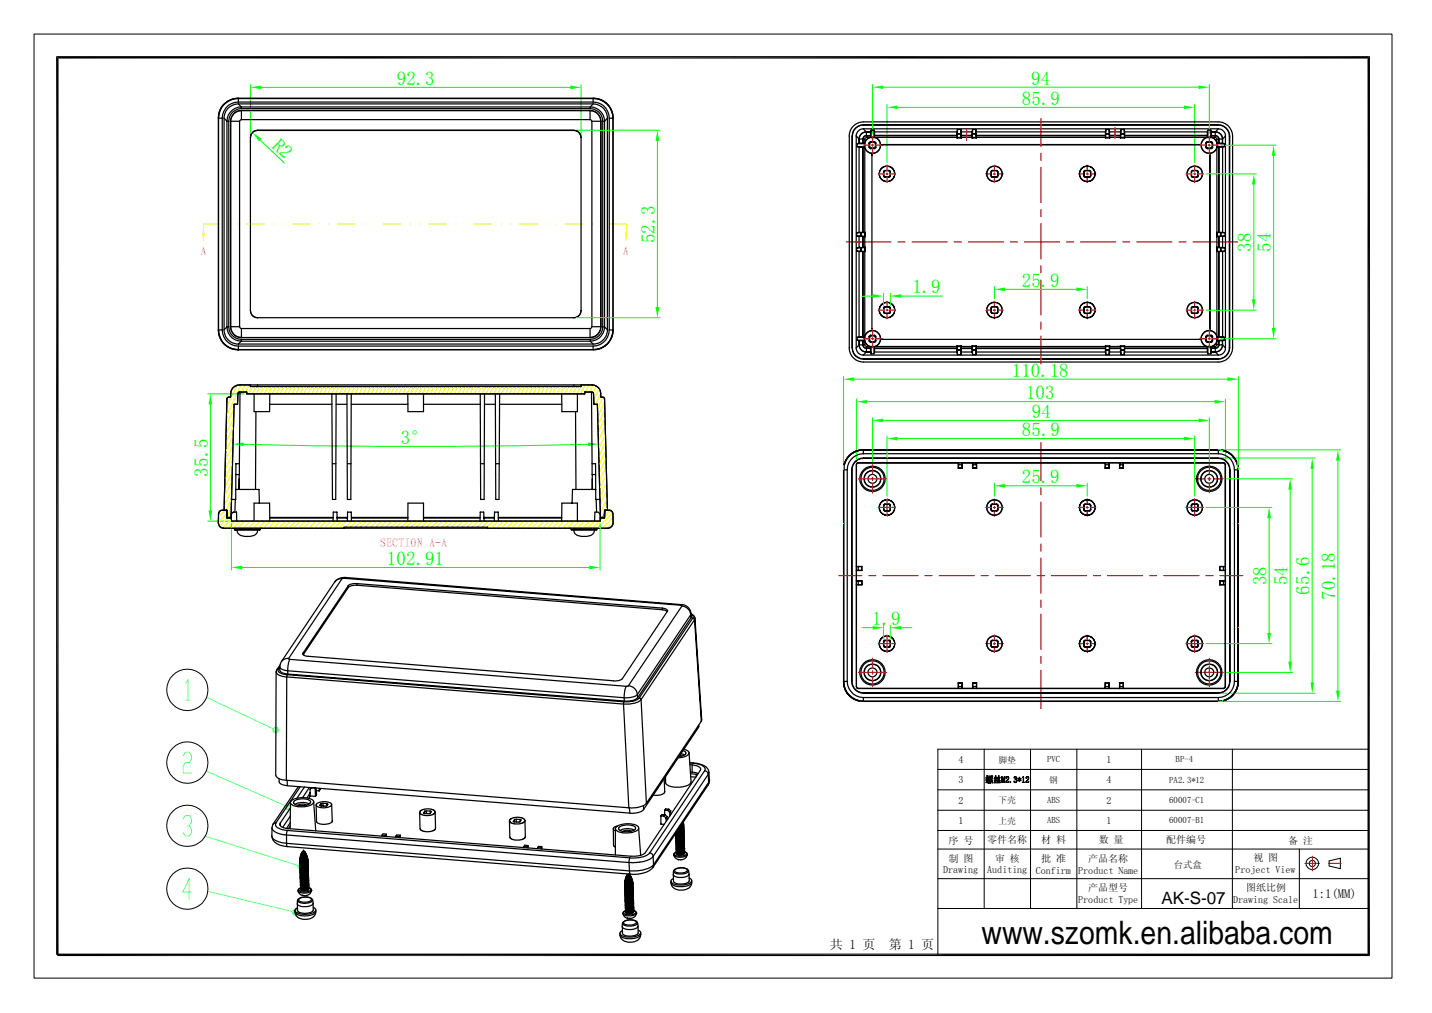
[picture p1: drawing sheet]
<svg xmlns="http://www.w3.org/2000/svg" width="297mm" height="210mm" viewBox="0 0 297 210" stroke-linecap="round" stroke-linejoin="round" font-family="sans-serif">
<defs><g id="words">
<text font-size="6.7" x="203.6" y="195.7">www.szomk.en.alibaba.com</text>
<g font-size="3.9" fill="#0f0">
<text x="82.3" y="17.6">92.3</text>
<text x="213.9" y="17.5">94</text>
<text x="212" y="21.7">85.9</text>
<text x="56.3" y="30.4" transform="rotate(44 56.3 30.4)">R2</text>
<text x="135.8" y="50.4" transform="rotate(-90 135.8 50.4)">52.3</text>
<text x="259.5" y="52.1" transform="rotate(-90 259.5 52.1)">38</text>
<text x="263.6" y="52.2" transform="rotate(-90 263.6 52.2)">54</text>
<text x="211.9" y="59.4">25.9</text>
<text x="189.2" y="60.8">1.9</text>
<text x="209.8" y="78.1">110.18</text>
<text x="212.8" y="82.7">103</text>
<text x="214" y="86.6">94</text>
<text x="83.1" y="92">3°</text>
<text x="212" y="90.4">85.9</text>
<text x="43.1" y="98.8" transform="rotate(-90 43.1 98.8)">35.5</text>
<text x="211.9" y="100.2">25.9</text>
<text x="80.3" y="117.1">102.91</text>
<text x="262.7" y="121.3" transform="rotate(-90 262.7 121.3)">38</text>
<text x="267" y="121.4" transform="rotate(-90 267 121.4)">54</text>
<text x="271.6" y="123.3" transform="rotate(-90 271.6 123.3)">65.6</text>
<text x="276.9" y="124.3" transform="rotate(-90 276.9 124.3)">70.18</text>
<text x="180.9" y="129.6">1.9</text>
</g>
<text font-size="3.5" x="240.9" y="187.3">AK-S-07</text>
<g font-size="2.7">
<text x="172.1" y="196.6">共 1 页</text>
<text x="184.3" y="196.6">第 1 页</text>
</g>
<text font-size="2.6" x="272.2" y="186.2">1:1(MM)</text>
<g font-size="2.5" fill="#f0f">
<text x="41.6" y="52.9">A</text>
<text x="129.2" y="52.9">A</text>
<text x="78.8" y="113.4">SECTION A-A</text>
</g>
<g font-size="2.1">
<text x="198.8" y="158.1">4</text>
<text x="229.5" y="158.1">1</text>
<text x="198.8" y="166.6">2</text>
<text x="198.8" y="162.3">3</text>
<text x="229.5" y="162.3">4</text>
<text x="229.5" y="166.6">2</text>
<text x="198.8" y="170.8">1</text>
<text x="229.5" y="170.8">1</text>
<text x="196.7" y="178.6">制 图</text>
<text x="196.7" y="174.9">序 号</text>
<text x="204.8" y="174.8">零件名称</text>
<text x="206.4" y="178.6">审 核</text>
<text x="215.9" y="178.7">批 准</text>
<text x="215.9" y="174.8">材 料</text>
<text x="225.7" y="178.7">产品名称</text>
<text x="227.9" y="174.8">数 量</text>
<text x="241.8" y="174.8">配件编号</text>
<text x="260" y="178.6">视 图</text>
<text x="267.2" y="174.9">备 注</text>
<text x="195.6" y="181.1">Drawing</text>
<text x="204.7" y="181.1">Auditing</text>
<text x="214.8" y="181.2">Confirm</text>
<text x="223.6" y="181.2">Product Name</text>
<text x="225.7" y="184.8">产品型号</text>
<text x="256.2" y="181.1">Project View</text>
<text x="258.5" y="184.7">图纸比例</text>
<text x="223.6" y="187.2">Product Type</text>
<text x="255.7" y="187.2">Drawing Scale</text>
</g>
<text font-size="1.9" x="243.5" y="179.9">台式盒</text>
<g font-size="1.8">
<text x="207.1" y="158.1">脚垫</text>
<text x="217.2" y="158.1">PVC</text>
<text x="243.8" y="157.9">BP-4</text>
<text x="207.1" y="166.5">下壳</text>
<text x="217.2" y="166.4">ABS</text>
<text x="217.6" y="162.3">钢</text>
<text x="242.5" y="166.5">60007-C1</text>
<text x="242.5" y="162.3">PA2.3*12</text>
<text x="207.1" y="170.7">上壳</text>
<text x="217.2" y="170.7">ABS</text>
<text x="242.5" y="170.7">60007-B1</text>
</g>
</g></defs>
<path d="M11.6 11.6h272.5l-272 .5zM12.1 12.1l272-.5-.5 .5zM283.6 12.1l.5 186.1-.5-.5zM284.1 11.6v186.6l-.5-186.1zM11.6 11.6l.5 186.3h-.5zM11.6 11.6l.5 .5v185.8zM11.9 197.7h271.7l-271.7 .5zM11.9 198.2l271.7-.5 .5 .5z" fill="#000"/>
<path d="M7.1 7.1h281.6v195.7h-281.6z" fill="none" stroke="#000" stroke-width=".21"/>
<path d="M47.1 82.7l-.6 23.1M48.5 83.8l-.6 23.5M123.9 83.8l.6 23.5M125.4 82.7l.6 23.1M48.8 103.5l-.1 2.7M52.7 104.3v3.7M55.9 104.3l.1 3.7M84.6 104.3v3.7M87.8 104.3v3.7M116.5 104.3v3.7M119.8 104.3v3.7M123.6 103.5l.1 2.7" fill="none" stroke="#000" stroke-width=".25"/>
<g fill="none" stroke="#ff0" stroke-width=".25">
<path d="M49.1 79.9l-2.1 4.5M50 79.8l-3 6.4M50.8 79.8l-.7 1.5M51.6 79.8l-.6 1.5M121.3 79.8l-.8 1.9M122.1 79.8l-.7 1.5M123 79.8l-.7 1.5M48.1 99.6l-1.5 3.4M48.2 97.8l-1.6 3.3M48.2 95.9l-1.6 3.4M48.3 94.1l-1.6 3.3M48.3 92.2l-1.6 3.3"/>
<path d="M48.4 90.3l-1.6 3.4M48.4 88.5l-1.5 3.3M48.5 86.6l-1.6 3.4M48.5 84.7l-1.6 3.4M49.3 83.1l-.4 .7M52.3 80.1l-.7 1.6M53.1 80.1l-.7 1.6M53.9 80.1l-.7 1.6M54.7 80.1l-.6 1.6M55.6 80.1l-.7 1.6M56.4 80.1l-.7 1.6M57.2 80.1l-.7 1.6"/>
<path d="M58 80.1l-.7 1.6M58.8 80.1l-.6 1.6M59.7 80.1l-.7 1.6M60.5 80.1l-.7 1.6M61.3 80.1l-.7 1.6M62.1 80.1l-.7 1.6M62.9 80.1l-.6 1.6M63.7 80.1l-.6 1.6M64.6 80.1l-.7 1.6M65.4 80.1l-.7 1.6M66.2 80.1l-.7 1.6M67 80.1l-.7 1.6"/>
<path d="M67.9 80.1l-.7 1.6M68.7 80.1l-.7 1.6M69.5 80.1l-.7 1.6M70.3 80.1l-.7 1.6M71.2 80.1l-.8 1.6M72 80.1l-.7 1.6M72.8 80.1l-.7 1.6M73.6 80.1l-.7 1.6M74.4 80.1l-.7 1.6M75.3 80.1l-.8 1.6M76.1 80.1l-.7 1.6M76.9 80.1l-.7 1.6"/>
<path d="M77.7 80.1l-.7 1.6M78.5 80.1l-.7 1.6M79.3 80.1l-.7 1.6M80.2 80.1l-.7 1.6M81 80.1l-.7 1.6M81.8 80.1l-.7 1.6M82.6 80.1l-.7 1.6M83.4 80.1l-.6 1.6M84.3 80.1l-.7 1.6M85.1 80.1l-.7 1.6M85.9 80.1l-.7 1.6M86.7 80.1l-.7 1.6"/>
<path d="M87.5 80.1l-.6 1.6M88.3 80.1l-.6 1.6M89.2 80.1l-.7 1.6M90 80.1l-.7 1.6M90.8 80.1l-.7 1.6M91.6 80.1l-.7 1.6M92.4 80.1l-.6 1.6M93.3 80.1l-.7 1.6M94.1 80.1l-.7 1.6M94.9 80.1l-.7 1.6M95.8 80.1l-.8 1.6M96.6 80.1l-.7 1.6"/>
<path d="M97.4 80.1l-.7 1.6M98.2 80.1l-.7 1.6M99 80.1l-.7 1.6M99.9 80.1l-.8 1.6M100.7 80.1l-.8 1.6M101.5 80.1l-.7 1.6M102.3 80.1l-.7 1.6M103.1 80.1l-.7 1.6M103.9 80.1l-.7 1.6M104.8 80.1l-.8 1.6M105.6 80.1l-.7 1.6M106.4 80.1l-.7 1.6"/>
<path d="M107.2 80.1l-.7 1.6M108 80.1l-.7 1.6M108.9 80.1l-.7 1.6M109.7 80.1l-.7 1.6M110.5 80.1l-.7 1.6M111.3 80.1l-.7 1.6M112.1 80.1l-.6 1.6M112.9 80.1l-.6 1.6M113.8 80.1l-.7 1.6M114.6 80.1l-.7 1.6M115.4 80.1l-.7 1.6M116.2 80.1l-.7 1.6"/>
<path d="M117 80.1l-.6 1.6M117.9 80.1l-.7 1.6M118.7 80.1l-.7 1.6M119.5 80.1l-.7 1.6M120.3 80.1l-.7 1.6M123.6 80l-.6 1.4M124.2 80.6l-1.1 2.3M124.6 81.6l-1 2.2M125 82.3l-1.1 2.4M125.4 83.3l-1.4 3.1M125.4 85l-1.4 3M125.5 86.7l-1.4 3"/>
<path d="M125.5 88.3l-1.4 3.1M125.6 90l-1.4 3M125.6 91.7l-1.4 3M125.6 93.3l-1.4 3.1M125.7 95l-1.4 3M125.7 96.7l-1.4 3M125.8 98.3l-1.4 3.1M47.9 107.1l-.1 .2M48 105.2l-.9 1.9M48 103.4l-1.1 2.4M48.1 101.5l-1.6 3.4M125.4 106.3l-.5 1"/>
<path d="M125.8 100l-1.4 3M125.8 101.7l-1.3 3M125.9 103.3l-1.4 3.1M126 105l-.4 .8"/>
</g>
<path d="M43.1 81.7h7.5M43.6 83.9v21.9M43.1 108h4.3" fill="none" stroke="#0f0" stroke-width=".21"/>
<g fill="#0f0">
<path d="M43.3 105.8h.7l-.4 2.2z"/>
<path d="M43.6 81.7l.4 2.2h-.7z"/>
</g>
<path d="M50.5 92.1a1444 1444 0 0 0 71.4 0" fill="none" stroke="#0f0" stroke-width=".21"/>
<g fill="#0f0">
<path d="M48.3 92.1l2.2-.4v.8z"/>
<path d="M121.9 91.7l2.2 .4-2.2 .4z"/>
</g>
<g fill="none" stroke="#000" stroke-width=".25">
<path d="M175 97.4v43.9M175.7 97.4v43.9M176.6 97.4v43.9M176.7 97.4v43.9M254.1 96.3v21.1M254.2 96.3v21.9M255.1 97.4v43.9M256 97.4v43.9M256.7 97.4v43.9M256.8 97.4v43.9M177.6 117.4v-21.1v46.1M183.3 104.8v.8"/>
<path d="M183.3 104.9v.7M184.7 104.8v.8M247.1 104.8v.8M247.1 104.9v.7M248.5 104.8v.8"/>
<circle cx="184" cy="105.2" r="1.61"/>
<circle cx="247.8" cy="105.2" r="1.59"/>
<circle cx="247.8" cy="105.2" r="1.63"/>
</g>
<g fill="none" stroke="#f00" stroke-width=".25">
<path d="M215.9 91.8v7.8M184 103.4v.8M184 104.3v.3M184 104.7v1M184 105.9v.1M184 106.2v.8M215.9 101.1v1.5M215.9 104v7.3M215.9 112.8v1.5M215.9 115.7v7.3M247.8 103.4v.8M247.8 104.3v.3"/>
<path d="M247.8 104.7v1M247.8 105.9v.1M247.8 106.2v.8M215.9 124.4v1.5M215.9 127.3v7.3M215.9 136.1v1.4M215.9 139v7.9"/>
</g>
<path d="M250.1 105.2h13.7M263.2 107.4v23.8M250.1 133.4h13.7" fill="none" stroke="#0f0" stroke-width=".21"/>
<g fill="#0f0">
<path d="M263.2 105.2l.4 2.2h-.8z"/>
<path d="M262.8 131.2h.8l-.4 2.2z"/>
</g>
<path d="M254.2 99.3h13.9M267.6 101.5v35.7M254.2 139.4h13.9" fill="none" stroke="#0f0" stroke-width=".21"/>
<g fill="#0f0">
<path d="M267.6 99.3l.4 2.2h-.8z"/>
<path d="M267.2 137.2h.8l-.4 2.2z"/>
</g>
<path d="M253.2 94.9h19.5M272.2 97.2v44.3M253.2 143.7h19.5" fill="none" stroke="#0f0" stroke-width=".21"/>
<g fill="#0f0">
<path d="M272.2 94.9l.3 2.3h-.7z"/>
<path d="M271.8 141.5h.7l-.3 2.2z"/>
</g>
<path d="M253.3 93.3h24.7M277.5 95.5v47.7M253.3 145.4h24.7" fill="none" stroke="#0f0" stroke-width=".21"/>
<g fill="#0f0">
<path d="M277.5 93.3l.4 2.2h-.8z"/>
<path d="M277.1 143.2h.8l-.4 2.2z"/>
</g>
<g fill="none" stroke="#f00" stroke-width=".25">
<path d="M174 119.3h4.7M180.2 119.3h1.4M183.1 119.3h7.3M191.8 119.3h1.5M194.8 119.3h7.2M203.5 119.3h1.5M206.2 103.4v1.2M206.2 105v.4M206.2 105.8v1.2M206.4 119.3h7.3M215.1 119.3h1.5M218.1 119.3h7.2"/>
<path d="M225.5 103.4v1.2M225.5 105v.4M225.5 105.8v1.2M226.8 119.3h1.5M229.7 119.3h7.3M238.5 119.3h1.4M241.4 119.3h7.3M250.1 119.3h1.5M253 119.3h4.8"/>
</g>
<g fill="none" stroke="#000" stroke-width=".25">
<path d="M205.6 104.8v.8M207 104.8v.8M224.8 104.8v.8M224.8 104.9v.7M226.2 104.9v.7M226.2 104.8v.8M179 145.4h73.7M179.1 144.6h73.6M179.1 143.6h73.5M179.1 143.7h73.5M232.2 142.7h21.6M233 142.7h20.8"/>
<circle cx="206.3" cy="105.2" r="1.63"/>
<circle cx="206.3" cy="105.2" r="1.59"/>
<circle cx="225.5" cy="105.2" r="1.62"/>
</g>
<g fill="none" stroke="#000" stroke-width=".21">
<path d="M194.5 155.3h89.4M194.5 159.5h89.4M194.5 163.7h89.4M194.5 176h89.4M194.5 168h89.4M204.1 172.2v16.1M213.7 172.2v16.1M223.3 172.2v16.1M236.8 172.2v16.1M283.9 172.2h-89.4v25.7M194.5 182.2h89.4M194.5 188.3h89.4"/>
<path d="M195.2 197.9h88.7"/>
</g>
<g fill="#0ff">
<path d="M61.2 189.1l.7-.2v.4z"/>
<path d="M61.2 189.1l.5-.5 .2 .3z"/>
<path d="M61.4 188.4l.3 .2-.5 .5z"/>
<path d="M61 188.4h.4l-.2 .7z"/>
<path d="M60.7 188.6l.3-.2 .2 .7z"/>
<path d="M60.7 188.6l.5 .5-.7-.2z"/>
<path d="M60.5 188.9l.7 .2-.7 .2z"/>
<path d="M60.5 189.3l.7-.2-.5 .5z"/>
<path d="M61.2 189.1l-.2 .7-.3-.2z"/>
<path d="M61.2 189.1l.2 .7h-.4z"/>
<path d="M61.2 189.1l.5 .5-.3 .2z"/>
<path d="M61.2 189.1l.7 .2-.2 .3z"/>
</g>
<path d="M39.7 184.9h-1.8l1.3-2.8v4.3M43.1 184.8l17.4 4.1" fill="none" stroke="#0ff" stroke-width=".21"/>
<circle cx="38.8" cy="184.2" r="4.3" fill="none" stroke="#000" stroke-width=".21"/>
<g fill="none" stroke="#000" stroke-width=".25">
<path d="M46.4 109.5h79.7M48 108h76.5M103.3 107.3h13.2M103.3 107.4h13.2M61.2 188.8v.3M61.7 188.2l-.5 .6M61.8 186.6a.6 .6 0 0 0 .8 .6h.8a1.24 1.24 0 0 0 1.4-.6l.1 .7M61.8 186.6l-.1 .8M61.9 186.4l-.1 .2M62.1 186.3l.7-.3h.8a.79 .79 0 0 1 1 .6 2.22 2.22 0 0 1-2.7 0zM64.9 187.3l.1 1.3a1.73 1.73 0 0 1-1.9 .7h-.1a1.2 1.2 0 0 1-1.3-.5v-1.4M64.9 187.3a2.18 2.18 0 0 1-2.4 .6l-.7-.2-.1-.3"/>
<path d="M65 188.1l.4 .2 .1 .3M65.5 189a1.62 1.62 0 0 1-1.8 .9 2.48 2.48 0 0 1-2.5-.8M65.5 188.6a1.62 1.62 0 0 1-1.8 .9 2.73 2.73 0 0 1-2.5-.7M65.5 189l-.1 .6a2.63 2.63 0 0 1-4 .1l-.2-.6M65.5 188.6v.4M128.6 193.5v.3M129.1 192.9l-.5 .6M129.1 191.3v.8M129.1 191.3l.8-.5 1.3-.1a1.07 1.07 0 0 1 1.1 1.3M129.2 189.4a1.12 1.12 0 0 0 .9 1M129.2 189.4h.1M129.4 191l.7-.3h.9a.81 .81 0 0 1 1 .6l-.6 .4-1 .1a.87 .87 0 0 1-1.1-.6z"/>
<path d="M129.7 186.7l.5 .2 .9-.2M129.7 186.9l.1 .2M129.7 186.6l.1 .2M129.7 186.6v.1M129.7 187.5l.1 .1M129.7 187.7l.1 .2M129.7 188.3l.1 .1M129.7 188l.1 .2M129.7 187.2l.1 .1M129.7 187.2l.1 .2M129.7 187.2h.1M129.7 187.7h.1"/>
<path d="M129.7 186.5v.1M129.7 189.1l.6 .2 1-.2M129.7 188.5l.2 .2M129.7 188.8l.2 .2M129.7 188.8l-.5 .3v.3M129.7 186.8v.1M129.7 187.1v.1M129.7 188.5l.1 .2M129.7 188.8l.1 .2M129.7 189.1l.2 .2M129.7 189.1h.1M129.7 188.5h.1"/>
<path d="M129.7 188.8h.1M129.8 187.3l-.1 .2M129.8 187.6l-.1 .1M129.8 187.9l-.1 .1M129.8 188.1l-.1 .2M129.8 187.1h.1M129.8 187.6h.1M129.8 186.8h.1M129.8 187.4h.1M129.8 188.4a1.35 1.35 0 0 0 1.3 0M129.8 187.6l.1 .1M129.8 188.4l.6 .1"/>
<path d="M129.8 188.2h.2M129.8 188.4l-.1 .1M129.8 188.7l-.1 .1M129.8 189l-.1 .1M129.8 188.2h.1M129.8 187.9h.1M129.8 188.7v.1M129.8 189h.1M129.8 188.7h.1M129.9 186.6h.9M129.9 188.7h.1M129.9 189.3h.1"/>
<path d="M129.9 189h.1M129.9 188.7l.1 .1M130 189h.1M130.1 190.3l.1 .1M131.1 186.5l-.8 .2-.4-.1M131.1 187.6l-.4 .1h-.8M131.1 187.6l-1.2 .1M131.1 186.8l-.5 .1-.8-.1M131.1 187l-.4 .2-.8-.1M131.1 187.3l-.5 .2-.8-.1M131.1 187l-1.2 .1M131.1 186.7h.1"/>
<path d="M131.1 187.9l-.6 .1-.7-.1M131.1 188.7l-.4 .1h-.7M131.1 188.1l-.4 .2-.8-.1M131.1 189l-.6 .1-.5-.1M131.1 188.1l-1.1 .1M131.1 188.7l-.6 .1-.5-.1M131.1 188.9l-1.1 .1M131.2 186.4l-.6 .2h-.7M131.2 189.2l-.6 .2-.6-.1M131.2 187l-.7 .2-.7-.1M131.2 187.5l-.1 .1M131.2 187h-.1"/>
<path d="M131.2 187.5h.1M131.2 186.5a1.15 1.15 0 0 1-1.4 .1M131.2 188.6l-.5 .2-.8-.1M131.2 187.5l-.8 .2-.6-.1M131.2 187.8l-.6 .2-.8-.1M131.2 188.1l-.4 .1h-1M131.2 188.3l-.8 .2M131.2 187.8l-.8 .2-.6-.1M131.2 188.6l-.1 .1M131.2 188.1h-.1M131.2 188.1h.1M131.3 187.4l-.1 .1"/>
<path d="M131.3 187.2a1.05 1.05 0 0 1-1.5 .2M131.3 186.9a1.03 1.03 0 0 1-1.5 .2M131.3 186.6a1.05 1.05 0 0 1-1.5 .2M131.3 186.6a1.67 1.67 0 0 1-1.5 .2M131.3 187.2l-.6 .2h-.9M131.3 186.6l-.2 .1M131.3 186.9l-.1 .1M131.3 187.2l-.8 .2-.7-.1M131.3 186.9h.1M131.3 187.2h.1M131.3 187.5h-.1M131.3 186.6h.1"/>
<path d="M131.3 187.5h.1M131.3 187.4h.1M131.3 189.1h.1M131.3 188.8a1.03 1.03 0 0 1-1.5 .2M131.3 188.6a1.18 1.18 0 0 1-1.5 .2M131.3 188.3a1.01 1.01 0 0 1-1.5 .1M131.3 188v.1a1.08 1.08 0 0 1-1.5 .1M131.3 187.7a1.07 1.07 0 0 1-1.5 .2M131.3 187.5a1.11 1.11 0 0 1-1.5 .1M131.3 187.7l-.1 .1M131.3 188l-.1 .1M131.3 188.5l-.1 .1"/>
<path d="M131.3 188.8l-.2 .1M131.3 186.6l.1 .1M131.3 188.3h-.1M131.3 188.5h.1M131.3 188h.1M131.3 187.7h.1M131.4 186.5l-.1 .1M131.4 189.1l-.6 .2h-.9M131.4 189.1h-.1M131.4 189.1a1.1 1.1 0 0 1-1.4 .2M131.4 186.9v.1M131.4 187.1v.2"/>
<path d="M131.4 187.4v.2M131.4 187.7v.1M131.4 188v.1M131.4 187.3l-.1 .1M131.4 187.6l-.1 .1M131.4 187.8l-.1 .2M131.4 188.8a.41 .41 0 0 1 .5 .4 .41 .41 0 0 1-.5 .4h-.3a1.57 1.57 0 0 1-1.8-.4l.4-.4M131.4 188.2l-.1 .3M131.4 186.7l-.1 .2M131.4 187l-.1 .2M131.4 188.8l.4 .1 .2 .4M131.4 187.3l-.1 .2"/>
<path d="M131.4 188.5v.1M131.4 188.8v.1M131.4 186.7h.1M131.4 187.3h.1M131.4 187.8h.1M131.4 188.6a1.23 1.23 0 0 1-1.5 .4M131.4 188.9v.2M131.4 188.1l-.2 .2M131.4 188.6l-.1 .2M131.4 188.1l-.1 .2M131.4 188.6h.1M132 189.3l-.1 .1a2.45 2.45 0 0 1-2.7 0"/>
<path d="M132 189.3l-.2 .6a1.74 1.74 0 0 1-1.7 .5M132 189.3h.1M132.2 191.3a.63 .63 0 0 1-.8 .6l-1.1 .1a.93 .93 0 0 1-1.2-.7M132.3 192a2.16 2.16 0 0 1-2.5 .6l-.6-.2-.1-.3M132.3 192l.1 1.4a2.18 2.18 0 0 1-2.4 .6l-.9-.4v-1.5M132.4 192.8l.4 .4 .1 .2M132.9 193.7a1.62 1.62 0 0 1-1.8 .9 2.59 2.59 0 0 1-2.5-.7v-.1M132.9 193.4a1.62 1.62 0 0 1-1.8 .9 2.5 2.5 0 0 1-2.5-.8M132.9 193.7l-.2 .6a2.56 2.56 0 0 1-4 0l-.1-.5M132.9 193.4v.3"/>
</g>
<g fill="none" stroke="#ff0" stroke-width=".25">
<path d="M46.7 105.8l-1.4 1.4M47 106.5l-1.7 1.8M47.2 107.4l-1.7 1.7M48 107.7l-1.8 1.8M48.7 108l-1.5 1.5M49.8 108l-1.5 1.5M50.8 108l-1.5 1.5M51.9 108l-1.5 1.5M52.9 108l-1.5 1.5M54 108l-1.5 1.5M55 108l-1.5 1.5M56.1 108l-1.5 1.5"/>
<path d="M57.1 108l-1.5 1.5M58.2 108l-1.5 1.5M59.2 108l-1.5 1.5M60.3 108l-1.5 1.5M61.3 108l-1.4 1.5M62.4 108l-1.5 1.5M63.4 108l-1.5 1.5M64.5 108l-1.5 1.5M65.5 108l-1.5 1.5M66.6 108l-1.5 1.5M67.6 108l-1.4 1.5M68.7 108l-1.5 1.5"/>
<path d="M69.7 108l-1.5 1.5M70.8 108l-1.5 1.5M71.8 108l-1.4 1.5M72.9 108l-1.3 1.3M73.9 108l-1.2 1.3M75 108l-1.3 1.3M76 108l-1.2 1.3M77.1 108l-1.3 1.3M78.1 108l-1.2 1.3M79.2 108l-1.3 1.3M80.2 108l-1.2 1.3M81.3 108l-1.3 1.3"/>
<path d="M82.3 108l-1.2 1.3M83.4 108l-1.3 1.3M84.4 108l-1.2 1.3M85.5 108l-1.3 1.3M86.5 108l-1.2 1.3M87.6 108l-1.3 1.3M88.6 108l-1.2 1.3M89.7 108l-1.3 1.3M90.8 108l-1.3 1.3M91.8 108l-1.3 1.3M92.8 108l-1.2 1.3M93.9 108l-1.3 1.3"/>
<path d="M94.9 108l-1.2 1.3M96 108l-1.3 1.3M97.1 108l-1.3 1.3M98.1 108l-1.2 1.3M99.1 108l-1.2 1.3M100.2 108l-1.3 1.3M101.3 108l-1.3 1.3M102.3 108l-1.3 1.3M103.4 108l-1.6 1.5M104.4 108l-1.5 1.5M105.4 108l-1.4 1.5M106.5 108l-1.5 1.5"/>
<path d="M107.6 108l-1.5 1.5M108.6 108l-1.5 1.5M109.7 108l-1.5 1.5M110.7 108l-1.5 1.5M111.8 108l-1.5 1.5M112.8 108l-1.5 1.5M113.9 108l-1.5 1.5M114.9 108l-1.5 1.5M115.9 108l-1.4 1.5M117 108l-1.5 1.5M118.1 108l-1.5 1.5M119.1 108l-1.5 1.5"/>
<path d="M120.2 108l-1.5 1.5M121.2 108l-1.5 1.5M122.3 108l-1.5 1.5M123.3 108l-1.5 1.5M124.4 108l-1.5 1.5M125 107.4l-.5 .5M125.6 105.8l-.1 .1M126.6 105.8l-1.2 1.2M127.1 106.3l-3.2 3.2M127.1 107.3l-2.1 2.2M127.2 108.4l-1.2 1.1"/>
</g>
<path d="M48 108.6v9.6M50.2 117.6h72M124.5 108.6v9.6" fill="none" stroke="#0f0" stroke-width=".21"/>
<g fill="#0f0">
<path d="M48 117.6l2.2-.3v.7z"/>
<path d="M122.2 117.3l2.3 .3-2.3 .4z"/>
</g>
<g fill="none" stroke="#000" stroke-width=".25">
<path d="M71.4 119.9l69.8 5.6M71.6 119.7l69.7 5.6M59.6 139.9l69.8 5.6M59.7 139.1l69.7 5.5M59.7 139.7l69.8 5.6M60.1 136.7l69.8 5.6M63.9 136.1l63.3 5M74 121l63.4 5.1M74 121.3l63.4 5.1M59.5 140.3l69.8 5.7M59.4 161.7l71 5.8M59.4 173.1l71.1 5.7"/>
<path d="M59.4 174.8l71.1 5.7M59.6 162.9l71 5.7M59.6 172.2l71 5.6M59.6 175.5l71.2 5.7M59.9 171.8l70.9 5.7"/>
</g>
<g fill="#0ff">
<path d="M57.2 151.4l.7-.1v.4z"/>
<path d="M57.2 151.4l.6-.4 .1 .3z"/>
<path d="M57.5 150.7l.3 .3-.6 .4z"/>
<path d="M57.1 150.7h.4l-.3 .7z"/>
<path d="M56.8 150.8l.3-.1 .1 .7z"/>
<path d="M56.8 150.8l.4 .6-.7-.3z"/>
<path d="M56.5 151.1l.7 .3h-.7z"/>
<path d="M56.5 151.4h.7l-.6 .4z"/>
<path d="M56.6 151.8l.6-.4-.3 .6z"/>
<path d="M57.2 151.4l.1 .7-.4-.1z"/>
<path d="M57.2 151.4l.4 .6-.3 .1z"/>
<path d="M57.2 151.4l.7 .3-.3 .3z"/>
</g>
<path d="M38.6 141.6l.4-.7v4.3M38.6 145.2h.8M42.9 144.6l13.6 6.5" fill="none" stroke="#0ff" stroke-width=".21"/>
<circle cx="38.8" cy="143" r="4.3" fill="none" stroke="#000" stroke-width=".21"/>
<path d="M57.3 139.3l-.1 21.4M59.5 140.3l-.1 21.4" fill="none" stroke="#000" stroke-width=".25"/>
<g fill="#0ff">
<path d="M59.8 167.3l.7-.1-.1 .4z"/>
<path d="M59.8 167.3l.5-.4 .2 .3z"/>
<path d="M60 166.6l.3 .3-.5 .4z"/>
<path d="M59.7 166.6h.3l-.2 .7z"/>
<path d="M59.3 166.7l.4-.1 .1 .7z"/>
<path d="M59.3 166.7l.5 .6-.7-.3z"/>
<path d="M59.1 167l.7 .3-.8 .1z"/>
<path d="M59 167.4l.8-.1-.6 .4z"/>
<path d="M59.2 167.7l.6-.4-.3 .7z"/>
<path d="M59.8 167.3v.7h-.3z"/>
<path d="M59.8 167.3l.4 .6-.4 .1z"/>
<path d="M59.8 167.3l.6 .3-.2 .3z"/>
</g>
<path d="M42.8 159.8l16.3 7.2" fill="none" stroke="#0ff" stroke-width=".21"/>
<g fill="#0ff">
<path d="M62.4 179.6l.8-.1-.1 .4z"/>
<path d="M62.4 179.6l.6-.5 .2 .4z"/>
<path d="M62.6 178.9l.4 .2-.6 .5z"/>
<path d="M62.3 178.9h.3l-.2 .7z"/>
<path d="M61.9 179.1l.4-.2 .1 .7z"/>
<path d="M61.9 179.1l.5 .5-.6-.2z"/>
<path d="M61.8 179.4l.6 .2-.7 .2z"/>
<path d="M61.7 179.8l.7-.2-.5 .5z"/>
<path d="M61.9 180.1l.5-.5-.2 .7z"/>
<path d="M62.4 179.6l.2 .7h-.4z"/>
<path d="M62.4 179.6l.5 .6-.3 .1z"/>
<path d="M62.4 179.6l.7 .3-.2 .3z"/>
</g>
<path d="M38 156.7l.4-.8h.9l.4 .8v.7l-.4 .7h-.9l-.4 .7v1.4h1.7M38 169.7l.4-.6h.9l.4 .6v.8l-.4 .7h-.4M39.3 171.2l.4 .7v.7l-.4 .7h-.9l-.4-.7M42.6 173.3l19.2 6.1" fill="none" stroke="#0ff" stroke-width=".21"/>
<g fill="none" stroke="#000" stroke-width=".21">
<path d="M194.5 155.3v16.9M204.1 155.3v16.9M213.7 155.3v16.9M223.3 155.3v16.9M236.8 155.3v16.9"/>
<circle cx="38.8" cy="158.1" r="4.3"/>
<circle cx="38.9" cy="171.2" r="4.3"/>
</g>
<g fill="none" stroke="#000" stroke-width=".25">
<path d="M45.3 106.5v1.9a1.09 1.09 0 0 0 1.1 1.1l-.7-.2-.4-.6zM45.5 106l.6-.2a.72 .72 0 0 0-.8 .7zM46.1 105.8h.9l.1 1.6h.9M46.1 105.8h1M47 105.8l.1 1.6h.9M47.1 105.8v1.5h.8M47.1 105.8v1.5h.9M48 107.4v.6zM48 107.4v-.9l.4-.3h.7v1.8M48.3 109.5l.4 .3M48.7 109.8h5.3M48.7 109.8v.1h5.2l.1-.1"/>
<path d="M49.1 109.9a1.62 1.62 0 0 0 2 1.3 1.88 1.88 0 0 0 2.3-1.1l.1-.2M54.3 109.5l-.3 .3M55.9 107.3h13.2M55.9 107.4h13.2M69.1 108v-1.8h.8v1.8M69.9 107.3h2.2M69.9 107.4h2.2M70.9 120l.7-.3-1.1 .2-1.1 .7M70.9 120a1.88 1.88 0 0 0-1.5 .6M70.9 120l-11 16.5M71.4 109.3h29.7zM71.4 109.3v.2h-25"/>
<path d="M72 108l.1-1.8h.7l.1 1.8M72.9 107.3h11.7M72.9 107.4h11.7M87.8 107.3h11.8M87.8 107.4h11.8M99.6 108v-1.8h.7l.1 1.8M100.4 107.3h2.1M100.4 107.4h2.1M101.1 109.3v.2M102.5 108l.1-1.8h.7l.1 1.8M118.1 109.5l.4 .3M118.5 109.8h5.3"/>
<path d="M119 109.9a1.62 1.62 0 0 0 2 1.3 1.88 1.88 0 0 0 2.3-1.1v-.2M124.2 109.5l-.3 .1-.2 .3h-5.2v-.1M124.5 107.4v-.9l-.4-.3h-.7l-.1 1.8M125.4 105.8h1h-.9M125.4 105.8l-.1 1.5h-.8M125.4 105.8h.6M125.5 105.8l-.1 1.6h-.9v.6v-.6M125.5 105.8l-.1 1.6h-.9M126.4 105.8a.8 .8 0 0 1 .7 .7 .8 .8 0 0 0-.7-.7zM127.1 106.5v2.2l-.3 .6-.7 .2a1.16 1.16 0 0 0 1.1-1.1zM57.7 138.7a.62 .62 0 0 0 .5 .9l1.4 .3-.1 .3a1.84 1.84 0 0 1-2.2-.9l.1-.5M57.7 138.7l-.3 .1"/>
<path d="M58 138.3v.6a1.72 1.72 0 0 0 1.7 .8v-.6M58 138.3a1.67 1.67 0 0 0 1.7 .8M58 138.2l-.3 .5M58.1 137.8l-.7 1M58.4 137.2l-.4 1.1M59.9 136.5l.2 .2-.4 1.3v1.1M59.9 136.5a1.61 1.61 0 0 0-1.5 .7M62.9 135.4v.3M62.9 135.7l.4 .3 .6 .1M69.4 120.6l-11 16.6M72.2 121.4a2.32 2.32 0 0 1 1.8-.4v.3l-1 .1-.7 .4M72.2 121.4l-9.3 14"/>
<path d="M72.2 121.4l.1 .4M72.3 121.8l-9.4 13.9M137.4 126.1a.86 .86 0 0 1 1 .6l-1-.3zM138.4 126.8l-9.3 13.9-.8 .4h-1.1M141.4 125.6l-.2-.1 .1-.1a1.86 1.86 0 0 1 2 1.8M141.4 125.6l1.1 .4 .5 .5 .2 1M141.4 125.6l-11.1 16.5M143.2 127.5l-11 16.5M143.2 127.5l.1 .6M143.3 128.1l-11.1 16.5M143.3 127.2v.9M143.3 127.3a.54 .54 0 0 1 .4 .8"/>
<path d="M143.3 127.2l-.1 .3M143.3 127.2h.1a1.08 1.08 0 0 1 .7 .9M143.7 128.1l.2 .1 .2 .3M143.7 128.1l-11.1 16.6M144.1 128.5l1.3 21M144.1 128.5l-11.1 16.5M144.1 128.1l1.4 21.1-.1 .3M144.1 128.1v.4M177.6 121.2v21.2M183.3 133.9l.2 .2M183.3 133v.8M183.3 133v.9"/>
<path d="M183.3 133.8l.1 .3h.2M183.3 133.8v.1M183.5 132.7l-.2 .3M183.5 132.7h.9M183.5 134.1h.9M183.5 132.7l.1 .1M183.6 132.8h-.2l-.1 .3M183.6 134.1h-.1M183.6 132.8h.8M183.6 134.1h.8M184.4 132.8l.3 .2v.9M184.4 132.7l.3 .2v1"/>
<path d="M184.4 132.7v.1M184.4 134.1h.1M184.7 133.8l-.3 .3M184.7 133.9v.1l-.3 .1M205.9 134.1l-.3-.2v.2h.3M205.9 132.7l-.3 .1v.2M205.9 132.8l-.3 .3M129.3 146l1.1 21.5h.4a4.5 4.5 0 0 0 3.3-1M129.4 144.6l.1 .7 .5 .1a3.1 3.1 0 0 0 2.2-.8M130.3 142.1a.88 .88 0 0 0-.7 1.2l-.2 1.3M130.3 142.1l1.2 .5 .4 .5 .3 .9M132.2 144a3.3 3.3 0 0 1-2.8 .6"/>
<path d="M132.2 144v.6M132.6 144.7l-.1 .1a5 5 0 0 1-3.1 .7l-.1 .5M132.6 144.7h.2l.2 .3M133 145a4.4 4.4 0 0 1-3.7 1M133 145l1.1 21.5M141 156.6l.4 .2M141.2 156.2l.8 .3M141.4 157l-.7 .1M141.4 157h.1M141.7 155.6a.51 .51 0 0 1 .6 .5 .51 .51 0 0 1-.6 .5l-.9 .2M141.9 155.3l.8 .4 .2 .4M142.9 156.1l.4 6a1.86 1.86 0 0 1-1.7 1 3.7 3.7 0 0 1-3.5-.7l-.1-1.4"/>
<path d="M142.9 156.1a1.13 1.13 0 0 1-1 .8l-.4 .1M143 158.1l.8 .1M143.1 158.5l.4 .1M143.5 158.6a1.97 1.97 0 0 1 1.8 .8l-11.4 17.3a2.92 2.92 0 0 1-2.6 .8h-.5M143.5 158.6v1.5M143.8 158.2a2.56 2.56 0 0 1 2.4 1.1l-.1 .5M143.9 158.2a3 3 0 0 1 3.1 1.7v.2M144.9 150.8l-11.4 17M144.9 150.3v.5v-.4M145.4 149.5l-11.3 17M146.1 159.8a.8 .8 0 0 1 .8 .7M146.1 159.8l-11.4 17"/>
<path d="M175 141.3a4 4 0 0 0 4 4.1M175 141.3v.8M175 141.3h.1M175 141.3a4.1 4.1 0 0 0 4.1 4.1M175 141.3h.7a3.4 3.4 0 0 0 3.4 3.3v.8M175 142.1a3.9 3.9 0 0 0 4.1 3.3M175 142.1a4 4 0 0 0 3.2 3.2M176.6 141.3a2.62 2.62 0 0 0 2.5 2.4 2.46 2.46 0 0 1-2.5-2.4zM177.6 142.4l.4 .3M177.6 142.4h.1M178 142.7h51.2M178 142.7h54.2"/>
<path d="M178 142.7h.1M179 145.4h.1M198.7 141.6v1.1l.1-1.1M198.7 141.6h.9M198.7 141.6h.1M198.8 141.6h.7M198.8 142.3h.7M199.5 141.6v.7M199.6 141.6h-.1M199.6 141.6v1.1l-.1-.4M201.7 141.6v1.1l.1-1.1M201.7 141.6h.9"/>
<path d="M201.7 141.6h.1M201.8 141.6h.7M201.8 142.3h.7M202.6 141.6h-.1M202.6 141.6l-.1 1.1v-1.1M56.4 173.3v.1a1.79 1.79 0 0 0 1.7 1.2l1.3 .2M56.4 173.3a2.48 2.48 0 0 0 2.5 2.1l.7 .1h-.1l-.1-.7M56.4 171.6a1.74 1.74 0 0 0 1.7 1.3l1.3 .2M56.4 171.6v1.7M56.6 170.8l-.2 .8M57.2 160.7a2.23 2.23 0 0 0 2.2 1M57.2 170.6v.1a.94 .94 0 0 0 .9 1.1l1.5 .4-.2 .9"/>
<path d="M57.2 170.6l-.6 .2M57.9 161.4v.6a1.67 1.67 0 0 0 1.7 .9v-1.1M58.1 170.6a.75 .75 0 0 0 .8 1l1 .2M58.1 170.6l.1 .6M59.4 173.1v1.7M60.2 171.2l-.4 .6M60.2 170.6l-.8 1.1M60.2 169.2l-1.6 2.3M60.2 167.5l-2.1 3.1M60.2 166.4v5.4M61 166.1l.5-.3 .8-.2a1.78 1.78 0 0 1 2.1 .7 2.2 2.2 0 0 1-2.3 .7 1.17 1.17 0 0 1-1.2-.6zM61.9 163.1l-5.3 7.7"/>
<path d="M62.2 178.6l.1 .2M62.2 178.4l.1 .1M62.2 178.1l.1 .1M62.2 178.9l.1 .2M62.2 179.2l.1 .1M62.2 179.4l.1 .2M62.2 178.1a1.3 1.3 0 0 1 1.6 .1 1.18 1.18 0 0 1-1.6 .1 .33 .33 0 0 1 .1-.4 .33 .33 0 0 1 .4-.1 .95 .95 0 0 1 1.1 .4 1.23 1.23 0 0 1-1.6 .1l.1-.1M62.2 178.6h.1M62.2 178.1h.1M62.2 178.3v.1M62.2 179.2h.1M62.2 179.7l.1 .2"/>
<path d="M62.2 180l.1 .1M62.2 177.8l.1 .1M62.2 180l.1 .2M62.2 179.7h.1M62.3 178.2l-.1 .1M62.3 178.8l-.1 .1M62.3 179l-.1 .2M62.3 179.3l-.1 .1M62.3 178.5l-.1 .1M62.3 163.1l-5.1 7.5M62.3 178.5h.1M62.3 178.8h.1"/>
<path d="M62.3 178.2l.1 .1M62.3 179.3l.5 .2 .8-.2M62.3 179.1h.1M62.3 177.5l.1 .1M62.3 177.9l-.1 .2M62.3 177.5l.1 .2M62.3 179.6l-.1 .1M62.3 179.9l-.1 .1M62.3 177.9v.1M62.3 177.5h.1M62.3 179.6h.1M62.3 179.3h.1"/>
<path d="M62.3 177.9h.1M62.3 179.9h.1M62.3 178.8l.1 .1M62.3 179.9l.5 .1 .8-.1M62.4 177.6l-.2 .2 .1 .1M62.4 178.9h.8M62.4 177.3h.1M62.4 177.3l.1 .1M62.4 177.6v.1M62.4 177.6h.1M62.5 177.3h.8M62.5 177h.1"/>
<path d="M62.5 177.4l-.2 .1M62.5 177l.1 .1M62.5 177.4h.1M62.5 177.3h.1M62.6 177.1l-.2 .2M62.6 177h.1M62.6 177.1h.1M62.6 176.7h.1M62.6 176.7l.1 .1M62.7 176.8l-.2 .2M62.8 176.6l-.2 .1M63.1 176.5l-.2-.3-.1 .4"/>
<path d="M63.1 176.5l-.3 .1M63.1 176.5l.1 .1M63.2 176.7h-.6M63.2 176.6l-.6 .1M63.2 176.6h.1M63.2 163.1l-1.6 2.4M63.2 176.6l-.1 .3-.4-.1M63.2 176.6l.2 .1-.1 .2M63.2 177l-.6 .1M63.2 176.6v.1M63.3 177l-.7 .1M63.3 177.3l-.4 .2-.4-.1"/>
<path d="M63.3 176.9v.2a.51 .51 0 0 1-.7 0M63.3 176.9v.1M63.4 176.9l-.8 .1M63.4 177.3h-.1M63.4 177.3h.1M63.4 177.6l-.9 .1M63.4 177.3l-.9 .1M63.4 176.9l.1 .2M63.4 177.2a.6 .6 0 0 1-.9 .2M63.4 177.2v.1M63.4 177.2h.1M63.5 177.9l-.4 .1-.8-.1"/>
<path d="M63.5 177.9l-.3 .1h-.9M63.5 177.6l-.4 .1-.7-.1M63.5 177.6l-.6 .2-.5-.1M63.5 177.2l.1 .2M63.5 177.2l-.1 .1M63.5 178.2l-.3 .1h-.8M63.5 177.1l-.1 .1M63.5 177.1v.1M63.5 166.9l-.2-.1a1.67 1.67 0 0 0-1.5 .2M63.6 177.5a.81 .81 0 0 1-1.2 .2M63.6 178.5l-.6 .1-.7-.1M63.6 178.5l-.4 .1-.9-.1"/>
<path d="M63.6 178.8l-.4 .1M63.6 177.5l-.1 .1M63.6 178.1l-.5 .2h-.7M63.6 178.1l-.6 .2-.7-.1M63.6 179l-.4 .2-.8-.1M63.6 179.6l-.4 .1-.9-.1M63.6 179.3l-.4 .1-.9-.1M63.6 177.4l-.1 .2M63.6 179.6l-.6 .1-.7-.1M63.6 177.5l.1 .1M63.6 177.4v.1M63.6 178.1h.1"/>
<path d="M63.6 177.4h.1M63.7 177.8a.91 .91 0 0 1-1.4 .2M63.7 178.7l-.8 .2-.5-.1M63.7 177.8l-.2 .1M63.7 178.4l-.5 .2-.9-.1M63.7 177.8l-.8 .2h-.6M63.7 178.4l-.1 .1M63.7 178.7h.1M63.7 177.8h.1M63.7 178.1a.94 .94 0 0 1-1.4 .1M63.7 179l-.4 .1h-1M63.7 178l-.1 .1"/>
<path d="M63.7 177.7v.1M63.7 178.7l-.6 .2-.8-.1M63.7 179.2l-.6 .2-.8-.1M63.7 179.5l-.5 .2-.9-.1M63.7 179l-.5 .1h-.8M63.7 179.2l-.1 .1M63.7 179.8l-.5 .2-.9-.1M63.7 178.7l-.5 .2M63.7 179.8l-.6 .2-.8-.1M63.7 177.8l.1 .1M63.7 178.1h-.1M63.7 179.5l-.1 .1"/>
<path d="M63.7 178h.1M63.7 179.8h.1M63.7 178.3a1.05 1.05 0 0 1-1.4 .2M63.7 178.6v.1M63.7 178.3v.1M63.7 178l.1 .2M63.7 178.6h.1M63.7 177.6v.1M63.7 178.3h.1M63.8 179.4a1.07 1.07 0 0 1-1.5 .2M63.8 177.9l-.1 .1M63.8 179.2a1.01 1.01 0 0 1-1.5 .1"/>
<path d="M63.8 178.9l-.1 .1M63.8 178.9a1.15 1.15 0 0 1-1.5 .2M63.8 179.2h-.1M63.8 179.4l-.1 .1M63.8 179.7l-.1 .1M63.8 179.7a1.03 1.03 0 0 1-1.5 .2M63.8 178.6a1.05 1.05 0 0 1-1.5 .2M63.8 178.3l.1 .2M63.8 177.9l-.1 .2M63.8 179.2h.1M63.8 177.9h.1M63.8 179.7h.1"/>
<path d="M63.8 178.9h.1M63.8 179.4h.1M63.8 178.2l-.1 .1M63.8 180a1.67 1.67 0 0 1-1.5 .2M63.8 180a1.07 1.07 0 0 1-1.5 .2M63.8 180l-.2 .1M63.8 178.6l.1 .1M63.8 178.9l.1 .1M63.8 179.1l.1 .2M63.8 178.2h.1M63.9 178.5l-.1 .1M63.9 178.7l-.1 .2"/>
<path d="M63.9 179l-.1 .2M63.9 179.7l-.1 .3M63.9 179.4v.1M63.9 180v.1M63.9 178.7h.1M63.9 179.3l-.1 .1M63.9 179.5l-.1 .2M63.9 179.3h.1M64.1 166.7a3.4 3.4 0 0 0-2.9 0M64.2 163.2l-1.4 2.1M64.3 164.4l-.6 1M64.3 164.4v.6"/>
<path d="M64.3 165l1.1 .1M64.3 165l-.3 .5M64.3 163.6v.8M64.6 163.3l-.3 .3M64.7 163.3l.7 .1M64.7 163.3l-.4 .3M64.7 163.3h.1M65.1 166.2v.1a1.56 1.56 0 0 1-1.5 .9 3.4 3.4 0 0 1-3.4-.7v-.1M65.1 166.2a1.47 1.47 0 0 0-1.5-.8h-.2a4 4 0 0 0-3.1 .7l-.1 .3M65.1 166.2l.4 6M65.4 163.4h.1M65.4 163.4v1.7"/>
<path d="M65.6 163.4l.1 1.4-.3 .3M65.6 163.9h.6M66.2 163.4v.5M66.4 163.4l.1 .2-.3 .3M66.6 166.6l-.2 .4h1.4M66.6 166.6v.5M67 166.5l-.4 .1M67 166.5l.8 .1M67 166.5v.6M67.8 166.6l.2 .1-.2 .3M67.8 166.6v.4M68.8 166.8a1.96 1.96 0 0 0-2.2-.6l-.8 .3-.2 .4"/>
<path d="M68.8 166.8l.1 3.4a1.85 1.85 0 0 1-1.9 .7 1.37 1.37 0 0 1-1.3-.6l-.1-3.4M68.8 166.8a1.95 1.95 0 0 1-1.9 .7h-.1a1.09 1.09 0 0 1-1.2-.6M79.2 173.1l.8 .1M79.2 173.1v.2M80 173.2l-.1 .2M80.1 172.9l-.7-.1-.2 .3M80.1 172.9l-.1 .3M80.1 172.9l.1 .5M82.1 173.3l.7 .1M82.1 173.3l-.1 .3M82.8 173.4v.2M83 173.1l-.2 .3"/>
<path d="M83 173.1h-.7l-.2 .2M83 173.1l.1 .5M87 168.4l.1 3.3M87.2 168.1l.9-.4h.9l1 .3 .2 .4v.2l-.5 .3-1.5 .2-1-.4-.1-.1zM87.9 168.5l.2 .1M88.1 168.2v.4M88.1 168.2l-.2 .3M88.4 168.1l.1 .5M89.2 168.1l.2 .1-.2 .4M89.2 168.1l-1.1 .1M89.2 168.6h-1.1M89.2 168.1v.5"/>
<path d="M90.2 168.4l.1 3.3-.1 .3-.9 .4h-1l-.9-.2-.3-.4M106.7 169.9l-.2 .4 .2 .1M106.7 169.9v.5M107.1 169.8v.6M107.9 169.9l.2 .1-.2 .3M107.9 169.9h-1.2M107.9 170.3l-1.2 .1M107.9 169.9v.4M108.6 175.7l.2-.5 .8 .1v.5M108.6 175.5h.7M108.9 170.1l-.2-.3-.3-.2-1.2-.2-1.1 .3-.4 .5M108.9 170.1l-.4 .5-.8 .2-1.4-.1-.4-.2-.2-.3"/>
<path d="M108.9 170.1v3.5l-.4 .3-.7 .3-1.2-.1-.8-.4-.1-3.5M109.3 175.5v.3M109.6 175.3l-.3 .2M111.5 175.9l.2-.4h.7v.5M111.5 175.7l.7 .1M112.2 175.8v.2M112.4 175.5l-.2 .3M127.2 171.8v3.5l.4 .3M127.2 171.8l.4 .4M127.6 171.8v5.4M128.1 171.2l-.6 .2-.3 .4M128.4 171.5l.5-.3 1.4-.2a1.31 1.31 0 0 1 1.5 .7 2.32 2.32 0 0 1-2.4 .7 .92 .92 0 0 1-1.1-.6z"/>
<path d="M130.5 178.8v1.7M130.5 167.5l.1 1.1h.2a3.3 3.3 0 0 0 2.7-.8M130.9 172.3l-.1-.1a1.95 1.95 0 0 0-1.5 .1h-.1M131.6 172.1a3.4 3.4 0 0 0-3 .1M132.5 171.7a.91 .91 0 0 1-.9 .7 3.9 3.9 0 0 1-3.9-.4l-.1-.2M132.5 171.7v-.2a3.7 3.7 0 0 0-3.9-.5l-.7 .4-.3 .4M132.5 171.7l.4 5.6M133.5 167v.8M134.7 176.8v.1a4.9 4.9 0 0 1-4.1 .9l-.1 1M134.7 176.8a.72 .72 0 0 1 .8 .7M135.4 179.8a5.4 5.4 0 0 1-4.8 1.3l-.1-.6M135.4 179.8h.1"/>
<path d="M135.5 177.5a3.8 3.8 0 0 1-2.8 1.2l-2.2 .1M135.5 177.5v1.8M135.5 179.3a6.6 6.6 0 0 1-5 1.2M135.5 179.3l-.1 .5M137.1 169.1v1.7l.6 .1M137.1 169.1l.6 .1M137.7 161.5l.2 2.7a1.98 1.98 0 0 1-2.3 .6h-.1M137.7 169.2l.4 .4M137.9 168l-.1 .9M137.9 168h.6M138 168.9l-.3 .3M138 168.9h-.7l-.2 .2"/>
<path d="M138 168.9l.3 .4M138.1 169.6l.1 .7M138.3 169.3l.1 .7M138.3 169.3l-.2 .3M138.4 169.7h.1M138.5 168l.4 .4M138.7 167.8l-.2 .2M138.7 167.8l-.7-.1-.1 .3M138.7 167.8l.4 .3M138.9 168.4v.8M139.1 168.1v.7M139.1 168.1l-.2 .3"/>
<path d="M139.7 177.2a1.23 1.23 0 0 0 1 1M139.7 177.2h.1M140.2 173.4v.1a1.37 1.37 0 0 0 1.4 0M140.2 172.8l.2 .2M140.2 173.1l.1 .2M140.2 172.8l.1 .2M140.2 173.4l.1 .2M140.2 172.8h.1M140.2 173.4h.1M140.2 173.7l.1 .1M140.2 173.9l.1 .2M140.2 174.2l.1 .2"/>
<path d="M140.2 174.5l.1 .1M140.2 174.7l.2 .2M140.2 174.8l.1 .1M140.2 173.9h.1M140.2 174.2h.1M140.2 174.5h.1M140.2 174.7h.1M140.2 175.8a1.33 1.33 0 0 0 1.7 0M140.2 176.4l.7 .2 .8-.1M140.2 176.4l.2 .2M140.2 175.3l.2 .2M140.2 175.6l.2 .1"/>
<path d="M140.2 176.1l.2 .2M140.2 172.7h.1M140.2 175l.2 .2M140.2 172.7v.1M140.2 173v.1M140.2 173.3v.1M140.2 173.5v.2M140.2 175l.1 .2M140.2 175.3l.1 .2M140.2 175.8l.2 .2M140.2 175.3h.1M140.2 175.5v.1"/>
<path d="M140.2 175.8h.1M140.3 176.9a1.54 1.54 0 0 0 1.6 0M140.3 176.6a.39 .39 0 0 0-.4 .5 .39 .39 0 0 0 .5 .3l.4 .1a1.33 1.33 0 0 0 1.6-.6l-.5-.3 .1 .1M140.3 176.7l.1 .1M140.3 176.9l.1 .2M140.3 172.7l.5 .2 .8-.2M140.3 173.3l.2 .1 1.1-.1M140.3 173.8l-.1 .1M140.3 174.1l-.1 .1M140.3 174.4l-.1 .1M140.3 174.6l-.1 .1M140.3 174.9l-.1 .1"/>
<path d="M140.3 176.9h.1M140.3 173.3h.1M140.3 174.1h.1M140.3 176.6v.1M140.3 173h.1M140.3 173.8h.1M140.3 173.6h.1M140.3 173l.1 .1M140.3 176.6a.64 .64 0 0 0-.6 .6M140.3 173.8l.1 .1M140.3 174.4l.6 .1 .5-.1M140.3 174.6l.1 .1"/>
<path d="M140.3 175.2l-.1 .1M140.3 175.4l-.1 .1M140.3 175.7l-.1 .1M140.3 176l-.1 .1M140.3 176.3l-.1 .1M140.3 174.6v.1M140.3 174.4h.1M140.3 174.9h.1M140.3 175.5h.1M140.3 175.2h.1M140.3 174.7h.1M140.4 176.5l-.1 .1"/>
<path d="M140.4 176.8l-.1 .1M140.4 175.7l.1 .1M140.4 175.2l.4 .1 .8-.1M140.4 176.6h.1M140.4 176.8h.1M140.4 176.3h.1M140.4 176h.1M140.4 175.7h.1M140.4 177.1l.1 .1M140.4 176.8l.1 .1M140.4 174.4h1M140.5 176.9h.1"/>
<path d="M140.7 178.2h.1M140.8 171.7l.9-.2zM141 171.5h.1M141.5 171.1l-.3 .1M141.5 171.3l-.4 .2M141.5 170.7h.1M141.6 171.6l-.8 .2M141.6 171.9l-1 .1M141.6 172.2l-1.1 .1M141.6 171.9l-.9 .1M141.6 172.1l-1.1 .1M141.6 172.4l-.6 .1h-.7"/>
<path d="M141.6 170.7l-.1 .1M141.6 171.3l-.6 .1 .5-.1M141.6 173.5l-.5 .2-.8-.1M141.6 173.8l-.3 .1h-.9M141.6 174.1l-.5 .1-.8-.1M141.6 173.8l-1.2 .1M141.6 173l-.5 .1h-.7M141.6 171.3h-.1M141.6 171.3h.1M141.6 170.6l-.3 .3M141.6 170.6v.1M141.6 171.8l-1 .2"/>
<path d="M141.6 172.1l-.5 .2-.6-.1M141.6 175.4l-.4 .2-.8-.1M141.6 175.4l-.6 .1h-.6M141.6 171.8v.1M141.6 172.4h.1M141.6 174.3l-.5 .2-.7-.1M141.6 172.4l-.4 .1h-.9l.8 .1 .5-.2M141.6 172.6l-.6 .2-.7-.1M141.6 174.6l-.6 .2-.6-.1M141.6 174.9l-.4 .1-.9-.1M141.6 174.6l-1.2 .1M141.6 174.9l-.6 .1-.6-.1"/>
<path d="M141.6 172.6l-.4 .2-.9-.1M141.6 175.1l-.3 .2-.9-.1M141.6 172.1h.1M141.6 170.6h.1M141.6 174.6h.1M141.7 170.6l.1 .1M141.7 176.2l-.4 .2-.9-.1M141.7 176.5l-.5 .2-.8-.1M141.7 176.8l-.4 .1h-.8M141.7 176.8l-1.2 .1M141.7 170.9l-.6 .4M141.7 171.2l-.1 .1"/>
<path d="M141.7 170.9l-.5 .2M141.7 173.5l-.5 .1h-.9M141.7 173.7l-.7 .2-.7-.1M141.7 175.7l-.8 .2-.4-.1M141.7 176l-.5 .1-.8-.1M141.7 174.3l-.3 .1M141.7 176.2l-.5 .2-.8-.1M141.7 171.2l-.6 .3M141.7 172.9l-.5 .2-.9-.1M141.7 173.2l-.7 .2-.7-.1M141.7 172.9l-.7 .2-.6-.1M141.7 173.2l-.6 .1h-.8"/>
<path d="M141.7 171.2l-.3 .3-.5 .1M141.7 173.7l-.1 .1M141.7 170.9h.1M141.7 171.2h.1M141.7 172.9h.1M141.7 170.8v.4M141.7 177.1l-.6 .1h-.6M141.7 172a1.08 1.08 0 0 1-1.3 .4M141.7 175.4l-.5 .1h-.8M141.7 170.4l-.1 .2M141.7 171.8l-.2 .2-.9 .1M141.7 171.5a.91 .91 0 0 1-.9 .4"/>
<path d="M141.7 171.7l-.1 .1M141.7 172l-.1 .1M141.7 172.3l-.1 .1M141.7 174.6l-.6 .1h-.8M141.7 174.8l-.5 .2-.9-.1M141.7 175.1l-.6 .2-.7-.1M141.7 172.6a1.03 1.03 0 0 1-1.5 .1M141.7 173.5a1.15 1.15 0 0 1-1.4 .1M141.7 172.9a1.15 1.15 0 0 1-1.4 .1M141.7 172.6h-.1M141.7 175.1h-.1M141.7 172.4a1.38 1.38 0 0 1-1.4 .1"/>
<path d="M141.7 170.5l-.1 .1M141.7 171.8h-.1M141.7 175.4h-.1M141.7 172.3v.1M141.7 174.8l-.1 .1M141.7 171.5h.1M141.7 172h.1M141.7 171.8h.1M141.7 171.7h.1M141.7 175.4h.1M141.8 176.7l-.8 .2-.6-.1M141.8 170.8l-.1 .1"/>
<path d="M141.8 176.2a1.55 1.55 0 0 1-1.4 .1M141.8 173.4l-.2 .1M141.8 173.6l-.1 .1M141.8 173.9l-.9 .3-.6-.1M141.8 173.9l-.2 .3-.4 .1h-.6l-.3-.2M141.8 173.1a1.2 1.2 0 0 1-1.5 .2M141.8 173.4l-.1 .1M141.8 173.7a1.11 1.11 0 0 1-1.5 .1M141.8 173.1l-.1 .1M141.8 173.7h-.1M141.8 172.8l-.1 .1M141.8 171.1v.2"/>
<path d="M141.8 171.4v.2M141.8 171.7l.1 .2M141.8 172l.1 .1M141.8 172.8l.1 .1M141.8 176.2h-.1M141.8 176.7l-.1 .1M141.8 173.1h.1M141.8 173.4h.1M141.8 173.9h.1M141.8 172.3l-.2 .1M141.8 170.7v.1M141.8 173.6h.1"/>
<path d="M141.8 171.3l-.1 .2M141.8 175.4a1.21 1.21 0 0 1-1.5 .1M141.8 175.3l-.1 .1M141.8 171.6l-.1 .1M141.8 175a1.03 1.03 0 0 1-1.5 .2M141.8 174.8a1.15 1.15 0 0 1-1.5 .1M141.8 174.5a1.07 1.07 0 0 1-1.5 .2M141.8 174.2a1.03 1.03 0 0 1-1.5 .2M141.8 174.5l-.2 .1M141.8 174.7l-.1 .1M141.8 175l-.1 .1M141.8 171.6l-.1 .2"/>
<path d="M141.8 173.9l-.7 .3-.8-.1M141.8 174.2l-.1 .1M141.8 174.5l-.1 .1M141.8 174.8h-.1M141.8 173.1v.3M141.8 175.3v.1M141.8 172.2l.1 .2M141.8 172.5l.1 .2M141.8 173.3l.1 .2M141.8 175.3h.1M141.8 174.5h.1M141.8 174.7h.1"/>
<path d="M141.8 174.7v.1M141.8 175h.1M141.9 176.4a1.6 1.6 0 0 1-1.5 .2M141.9 176.9l-.7 .3-.8-.1M141.9 176.7a1.03 1.03 0 0 1-1.5 .1M141.9 171l-.2 .2M141.9 176.4a1.05 1.05 0 0 1-1.5 .2M141.9 175.8a1.67 1.67 0 0 1-1.5 .2M141.9 176.1a1.18 1.18 0 0 1-1.5 .2M141.9 175.8a1.07 1.07 0 0 1-1.5 .2M141.9 175.6a1.03 1.03 0 0 1-1.5 .1M141.9 175.6l-.6 .2h-.8"/>
<path d="M141.9 171.9l-.2 .1M141.9 172.1l-.2 .2M141.9 176.4l-.2 .1M141.9 172.4l-.2 .2M141.9 172.4l-.3 .2M141.9 172.7l-.1 .1M141.9 175.6l-.9 .2-.6-.1M141.9 176.6l-.1 .1M141.9 172.9l-.1 .2M141.9 173.6v.1M141.9 173.9v.1M141.9 174.2v.1"/>
<path d="M141.9 174.4v.2M141.9 176.1l-.1 .1M141.9 175.8l.1 .1M141.9 176.6h.1M141.9 176.4h.1M141.9 172.4h.1M141.9 175.5v.1M141.9 172.1h.1M141.9 172.9h.1M141.9 175.3h-.1M141.9 174l-.2 .3M141.9 177a1.17 1.17 0 0 1-1.4 .2"/>
<path d="M141.9 176.9l-.1 .1M141.9 173.5l-.1 .1M141.9 173.8l-.1 .1M141.9 176.1l.1 .1-.1 .2M141.9 174.3l-.1 .2M141.9 173.2l-.1 .2M141.9 173.5l-.1 .2M141.9 174l-.1 .2M141.9 174.7v.1M141.9 175v.1M141.9 175.3v.1M141.9 175.5v.2"/>
<path d="M141.9 173.7v.1M141.9 176.9v.1M141.9 173.5h.1M141.9 174h.1M141.9 176.4l.1 .1M141.9 176.6l.5 .2 .2 .4M141.9 175.1l-.1 .2M141.9 175.4v.1M141.9 175.7v.1M141.9 174.6l-.1 .1M141.9 174.8l-.1 .2M141.9 175.1v.2"/>
<path d="M141.9 175.4h.1M141.9 174.6h.1M141.9 174.8h.1M142 176.8l-.1 .1M142 176.5l-.1 .1M142 176.5l-.2 .2M142 175.9l-.2 .3M142 175.9l-.1 .2M142 176.5h.1M142 176.7v.1M142 175.9h.1M142.6 177.2h-.1a2.18 2.18 0 0 1-2.8 0"/>
<path d="M142.6 177.2l-.3 .6a1.67 1.67 0 0 1-1.5 .4M143.2 160.1h.3M143.2 160.4l1.2 .1M143.2 161l1.1 .1M143.5 160.1l1.3 .3M144.4 160.5l.2 .1M144.4 160.5v.5M146.8 162.8l-11.4 17M146.9 160.5l-11.4 17M146.9 160.5l.1 1.7M147 162.2l-.2 .6M147 162.2l-11.5 17.1"/>
<path d="M147 160.1l-.1 .4M147 160.1a3.4 3.4 0 0 1-.2 2.7M147.2 161.7l-.2 .5M61.8 184.7a1.22 1.22 0 0 0 1 .9M61.9 186.4l.8-.4h1.1a1.12 1.12 0 0 1 1 .5M62.2 180.8l.2 .2M62.2 180.3l.1 .1M62.2 180.5l.1 .2M62.2 180.8l.1 .2M62.2 180.5h.1M62.3 181.1l.1 .1M62.3 181.4l.1 .1"/>
<path d="M62.3 181.6l.1 .2M62.3 181.9l.1 .2M62.3 182.2l.1 .1M62.3 181.1v.1M62.3 181.1h.1M62.3 181.3v.1M62.3 181.6h.1M62.3 182.7l.1 .2M62.3 183l.1 .1M62.3 183.5l.1 .2M62.3 183.3l.1 .1M62.3 182.4l.5 .3 .9-.1"/>
<path d="M62.3 180.1l-.1 .2M62.3 180.4l-.1 .1M62.3 180.7l-.1 .1M62.3 182.4l.1 .2M62.3 183l.1 .2M62.3 182.7h.1M62.3 184.4l.2 .1M62.3 184.1a.39 .39 0 0 0-.4 .4 .39 .39 0 0 0 .5 .4h1.2a.66 .66 0 0 0 .8-.6l-.4-.3 .4 .1 .2 .5M62.3 183.8l.2 .2M62.3 180.1l.1 .1M62.3 180.4l.1 .1M62.3 184.1l.2 .1"/>
<path d="M62.3 181v.1M62.3 181.2v.1M62.3 181.5v.1M62.3 181.8v.1M62.3 182v.2M62.3 183.8l.1 .2M62.3 180.4v.1M62.3 184.1h.1M62.3 180.7h.1M62.3 181.2l.1 .1M62.3 180.1h.1M62.3 180.4h.1"/>
<path d="M62.3 180.2h.1M62.3 181h.1M62.3 181h.2M62.4 184.1a.53 .53 0 0 0-.6 .5 .53 .53 0 0 0 .7 .5 2.36 2.36 0 0 0 2.1-.4M62.4 181h.1M62.4 181.5l.1 .1M62.4 181.8h1M62.4 182.3l.5 .2 .8-.2M62.4 182.3l-.1 .1M62.4 182.6l-.1 .1M62.4 182.9l-.1 .1M62.4 183.1l-.1 .2"/>
<path d="M62.4 183.4l-.1 .1M62.4 181.8h.1M62.4 182.1h.1M62.4 181.2h.1M62.4 182.3h.1M62.4 181.5h.1M62.4 182.6h.1M62.4 181.8l.1 .1M62.4 182.9h.1M62.4 183.1l.1 .1M62.4 183.7l.6 .1M62.4 183.7l-.1 .1"/>
<path d="M62.4 184l-.1 .1M62.4 184.2l-.1 .2M62.4 183.4h.1M62.4 184h.1M62.4 183.2h.1M62.4 183.4v.1M62.4 183.7h.1M62.4 183.1h.1M62.5 181.8h.9M62.5 184h.1M62.5 184.5l.1 .1M62.5 184.2l.1 .1"/>
<path d="M62.5 184.2v.1M62.5 184.2h.1M62.6 184.3h.1M62.8 185.6h.1M62.8 185.6l.4 .1M63.2 185.7h.1M63.6 180.1l-.5 .2-.7-.1M63.6 180.1l-.6 .1h-.6M63.7 180.9l-.4 .2-.8-.1M63.7 181.2l-.5 .2-.8-.1M63.7 181.5l-.5 .1h-.7M63.7 180.9l-1.2 .1"/>
<path d="M63.7 181.5l-1.2 .1M63.7 180.4l-.4 .1h-.9M63.7 180.7l-.5 .1-.9-.1M63.7 180.6l-.6 .2-.8-.1M63.7 182.9l-.3 .1-.9-.1M63.7 181.8l-.6 .1h-.6M63.7 182l-.5 .2-.8-.1M63.7 182.6l-.4 .1-.9-.1M63.7 182l-.6 .2-.7-.1M63.7 182h.1M63.7 183.7l-.5 .1-.8-.1M63.7 180.9l-.7 .2-.7-.1"/>
<path d="M63.7 180.9h.1M63.7 183.1l-.5 .2-.7-.1M63.7 183.9l-.4 .2-.7-.1M63.7 183.4l-.3 .1-1-.1M63.7 184.2l-.5 .2-.7-.1M63.7 183.4l-.4 .1-.9-.1M63.7 183.6l-.7 .2M63.7 180.3l-.6 .2-.8-.1M63.7 183.9l-1.1 .1M63.7 180.3l-.5 .2h-.8M63.7 180.3h.1M63.8 182.8l-.4 .2-.9-.1"/>
<path d="M63.8 184.5l-.5 .2-.7-.1M63.8 182l-.5 .2-.9-.1M63.8 182.2l-.6 .2-.8-.1M63.8 182.5l-.5 .2-.9-.1M63.8 182.2l-.5 .2-.9-.1M63.8 182.5l-.1 .1M63.8 182h-.1M63.8 182.8h.1M63.8 183.9l-.7 .2-.6-.1M63.8 182.8l-.7 .2-.7-.1M63.8 183.3l-.6 .2-.8-.1M63.8 180.8l-.1 .1"/>
<path d="M63.8 181.1l-.9 .2-.5-.1M63.8 180.5a1.67 1.67 0 0 1-1.5 .2M63.8 181.1a1.03 1.03 0 0 1-1.5 .1M63.8 180.3a1.2 1.2 0 0 1-1.5 .2M63.8 180.5a1.05 1.05 0 0 1-1.5 .2M63.8 180.8a1.11 1.11 0 0 1-1.5 .2M63.8 183.9h-.1M63.8 180.2l-.1 .1M63.8 180.5l-.1 .1M63.8 180.3h-.1M63.8 181.1h.1M63.8 183.3l-.1 .1"/>
<path d="M63.8 180.5h.1M63.8 180.2h.1M63.8 180.8h.1M63.8 183.3h.1M63.9 184.4l-.5 .2-.9-.1M63.9 181.1l-.7 .2h-.8M63.9 181.4l-.5 .2-1-.1M63.9 184.4l-.7 .2-.7-.1M63.9 181.6l-.5 .2M63.9 181.3l-.2 .2M63.9 182.7l-.1 .1M63.9 182.4a1.05 1.05 0 0 1-1.5 .2"/>
<path d="M63.9 182.2a1.03 1.03 0 0 1-1.5 .1M63.9 181.9a1.15 1.15 0 0 1-1.5 .2M63.9 181.6a1.07 1.07 0 0 1-1.5 .2M63.9 181.4l-.2 .2-.7 .2-.5-.1-.1-.2M63.9 181.9l-.1 .1M63.9 182.2h-.1M63.9 182.4l-.1 .1M63.9 180.2l-.1 .3M63.9 180.5l.1 .1M63.9 182.4h.1M63.9 181.9h.1M63.9 182.7h.1"/>
<path d="M63.9 182.2h.1M63.9 184.4h.1M63.9 183.8a1.11 1.11 0 0 1-1.5 .2M63.9 183a1.67 1.67 0 0 1-1.5 .2M63.9 183.5l-.4 .3h-.5M63.9 183.5a1.05 1.05 0 0 1-1.5 .2M63.9 183.3a1.15 1.15 0 0 1-1.5 .2M63.9 183a1.07 1.07 0 0 1-1.5 .2M63.9 182.7a1.2 1.2 0 0 1-1.5 .2M63.9 183l-.7 .3-.7-.1M63.9 183.3h-.1M63.9 183.8l-.1 .1"/>
<path d="M63.9 180.1l-.1 .1M63.9 180.1l-.1 .2M63.9 180.8l.1 .1M63.9 181.1l.1 .1M63.9 181.3l.1 .2M63.9 181.6l.1 .1M63.9 181.9l.1 .1M63.9 183l.1 .1M63.9 183.3h.1M63.9 183.8h.1M64 184.1l-.8 .3-.7-.1M64 184.1a1.07 1.07 0 0 1-1.5 .2"/>
<path d="M64 180.6l-.2 .2M64 180.9l-.2 .2M64 181.2l-.1 .1M64 181.5l-.6 .3M64 181.7l-.1 .2M64 184.4a1.26 1.26 0 0 1-1.4 .2M64 184.1l-.6 .2h-.8M64 180.9l-.1 .2M64 181.2l-.1 .2M64 181.5l-.1 .1M64 182.1v.1M64 182.4v.1"/>
<path d="M64 182.7v.1M64 183.2v.2M64 180.6h.1M64 180.9h.1M64 181.7h.1M64 181.2h.1M64 182.5l-.1 .2M64 182.8l-.1 .2M64 183.1l-.1 .2M64 182l-.1 .2M64 182.3l-.1 .1M64 183.5v.1"/>
<path d="M64 183.8v.1M64 184.1v.1M64 184.4h-.1M64 182.2v.1M64 182h.1M64 182.5h.1M64 183.1h.1M64 184.2l-.1 .2M64 183.4l-.3 .2M64 183.7l-.1 .1M64 183.9v.2M64 183.4l-.1 .1"/>
<path d="M64 183.6l-.1 .2M64 184.2v.2M64 183.6v.1M64 183.9h.1M64 184.2h.1M64.6 184.7l-.5 .8-.8 .2M64.6 184.6v.1M64.6 184.6h.1M129.6 183.4l.1 .1M129.6 183.1l.1 .1M129.6 182.8l.1 .2M129.6 183.7l.1 .1"/>
<path d="M129.6 183.9l.1 .2M129.6 184.2l.1 .1M129.6 183.1l.1 .2M129.6 182.8a1.07 1.07 0 0 1 1.6 .2 1.3 1.3 0 0 1-1.6 .1l.1-.1-.1-.1a1.14 1.14 0 0 1 1.6-.1 .53 .53 0 0 1-.7 .5 .55 .55 0 0 1-.9-.3h.1M129.6 183.6l.1 .2M129.6 184.2l.1 .2M129.6 183.3v.1M129.6 183.6v.1M129.6 183.9h.1M129.6 182.5l.1 .2M129.6 185.6l.2 .1M129.6 184.5l.1 .1"/>
<path d="M129.6 184.7l.1 .2M129.6 185l.1 .2M129.6 185.3l.1 .1M129.6 185.6l.1 .1M129.6 185.3h.1M129.7 185.8l.1 .2M129.7 186.1l.5 .2 .9-.1M129.7 183l-.1 .1M129.7 183.5l-.1 .1M129.7 183.8l-.1 .1M129.7 184.1l-.1 .1M129.7 185.8v.2"/>
<path d="M129.7 186.1v.2M129.7 183.2l-.1 .1M129.7 183.3h.1M129.7 183.5h.1M129.7 183.3h-.1M129.7 183.2l.4 .1 .9-.1M129.7 183h.1M129.7 183.5l.9 .1M129.7 184.1l.3 .1 1-.1M129.7 182.3l.1 .1M129.7 182.7l-.1 .1M129.7 184.3l-.1 .2"/>
<path d="M129.7 184.6l-.1 .1M129.7 184.9l-.1 .1M129.7 185.2l-.1 .1M129.7 185.4l-.1 .2M129.7 185.7v.1M129.7 184.1h.1M129.7 183.8h.1M129.7 183.2h.1M129.7 182.2v.1M129.7 182.7h.1M129.7 184.6h.1M129.7 184.9h.1"/>
<path d="M129.7 186.2v.2l.1 .1M129.7 184.6l.1 .1M129.7 185.2h.1M129.7 182.4l-.1 .1M129.7 186v.1M129.7 186h.1M129.7 185.4v.1M129.7 185.7h.1M129.7 185.4h.1M129.7 186.3h.1M129.7 185.7l.2 .1M129.8 186l.5 .1 .8-.1"/>
<path d="M129.8 185.7h.1M129.8 182.4h.1M129.8 182l.1 .1M129.8 182h.1M129.8 186.5l.1 .1M129.8 186.5v.1M129.8 182.4h-.1M129.8 186.5h.1M129.9 182.1a.51 .51 0 0 0 .9 .1v-.1M129.9 182.1h.1M129.9 181.7l.1 .1M129.9 182.1l-.2 .1"/>
<path d="M130 181.8l-.2 .2M130 181.5h.1M130 181.4h.1M130.1 181.6l-.2 .1M130.1 181.5v.1M130.2 181.3l-.2 .2M130.3 181.2l-.1 .1 .3-.1M130.5 181.2h.1M130.5 181.2l.1 .1M130.5 181.4l-.5 .1M130.6 181.4l-.1 .2h-.4M130.6 181.8h-.6"/>
<path d="M130.6 181.3l-.1 .1M130.6 181.4l.2 .2M130.6 181.3v.1M130.6 181.4l-.6 .1M130.7 181.7l-.7 .1M130.7 182l-.8 .1M130.7 181.6v.1M130.7 182.1h-.8M130.7 181.7l-.2 .2h-.5v-.1M130.7 181.6h.1M130.7 182h.1M130.7 181.7h.1"/>
<path d="M130.8 181.6h-.1M130.8 182l-.3 .2-.6-.1M130.8 181.6l.1 .2M130.8 181.6l-.1 .1M130.8 181.6h.1M130.8 182.3l-.9 .1M130.8 182.4l-.3 .1-.6-.1M130.8 182.3h.1M130.8 181.9v.1M130.8 181.9v.2M130.8 181.9h.1M130.9 182.7l-.4 .1-.7-.1"/>
<path d="M130.9 181.9l.1 .2M130.9 182.9l-1.1 .1M130.9 182.9l-.4 .2-.7-.1M130.9 181.8l-.1 .1M130.9 181.9l-.1 .1M131 182.2a.88 .88 0 0 1-1.3 .2M131 183.2l-.5 .2-.8-.1M131 182.2l-.5 .2h-.7M131 183.5l-.4 .1M131 182.9l-.4 .1h-.9M131 183.8l-.5 .1-.8-.1M131 184.3l-.5 .2-.8-.1"/>
<path d="M131 182.1l-.2 .2M131 184.6l-1.2 .1M131 184.6l-.3 .1h-.9M131 184.9l-.5 .1-.8-.1M131 182.2l.1 .2M131 182.1v.1M131 182.9h.1M131 182.9h-.1M131.1 182.5a.96 .96 0 0 1-1.4 .2M131.1 183.4l-.5 .2-.9-.1M131.1 182.5l-.6 .2h-.7M131.1 185.7l-.5 .1h-.7"/>
<path d="M131.1 183.2l-.6 .1h-.8M131.1 182.5l-.9 .3-.5-.1M131.1 186.2l-.5 .2-.8-.1M131.1 185.7l-.6 .1-.6-.1M131.1 185.1l-.5 .2-.8-.1M131.1 185.4l-.6 .2-.8-.1M131.1 182.5h.1M131.1 183.4h.1M131.1 183.2h-.1M131.1 182.8a.96 .96 0 0 1-1.4 .2M131.1 182.8l-.1 .1M131.1 182.4v.1"/>
<path d="M131.1 183.4l-.6 .2-.8-.1M131.1 184l-.7 .2-.7-.1M131.1 184l-.6 .1h-.8M131.1 184.5l-.1 .1M131.1 183.5l-.5 .1M131.1 184.5l-.7 .2-.7-.1M131.1 182.4l.1 .3M131.1 182.8h.1M131.1 182.4h.1M131.1 184.5h.1M131.1 183.1a1.05 1.05 0 0 1-1.4 .2M131.1 183.1v.1"/>
<path d="M131.1 185.6l-.5 .2-.9-.1M131.1 185.9l-.6 .2-.7-.1M131.1 185.6v.1M131.1 185.9l-.4 .1h-.9M131.1 183.4v.1M131.1 185.1l-.8 .2-.6-.1M131.1 185.1l-.5 .1h-.8M131.1 182.7l.1 .2M131.1 183.1h.1M131.1 185.1h.1M131.2 184.2a1.03 1.03 0 0 1-1.5 .2M131.2 183.6a1.67 1.67 0 0 1-1.5 .2"/>
<path d="M131.2 182.7l-.1 .1M131.2 183.9a1.11 1.11 0 0 1-1.5 .2M131.2 184.2a1.67 1.67 0 0 1-1.5 .2M131.2 183.6l-.8 .3-.7-.1M131.2 186.4l-.4 .2M131.2 183.6a1.07 1.07 0 0 1-1.5 .2M131.2 183.9l-.1 .1M131.2 184.2l-.8 .2-.7-.1M131.2 184.4l-.1 .1M131.2 184.5a1.11 1.11 0 0 1-1.5 .1M131.2 183.4a1.03 1.03 0 0 1-1.5 .1M131.2 183l.1 .2"/>
<path d="M131.2 183.3v.1M131.2 184.2h.1M131.2 184.4h.1M131.2 183.3h.1M131.2 183.6h.1M131.2 184.5h.1M131.2 183.9h.1M131.2 184.5h-.1M131.2 182.9l-.1 .2M131.2 185.5l-.1 .1M131.2 185.8l-.1 .1M131.2 184.7a1.71 1.71 0 0 1-1.5 .2"/>
<path d="M131.2 185.3l-.7 .2h-.8M131.2 185.8a1.05 1.05 0 0 1-1.5 .2M131.2 184.7a1.07 1.07 0 0 1-1.5 .2M131.2 185a1.03 1.03 0 0 1-1.5 .2M131.2 185.3a1.05 1.05 0 0 1-1.5 .2M131.2 185.6a1.23 1.23 0 0 1-1.5 .2M131.2 184.7l-.9 .3-.6-.1M131.2 185l-.1 .1M131.2 185.3l-.5 .2-1-.1M131.2 183.3l.1 .1M131.2 183.6l.1 .1M131.2 183.8l.1 .2"/>
<path d="M131.2 185.3l.2 .1M131.2 185.5l.2 .1M131.2 182.9h.1M131.2 184.4v.1M131.2 185h.1M131.2 185.8h.1M131.3 183.2l-.1 .1M131.3 186.1a1.71 1.71 0 0 1-1.5 .2M131.3 183.5l-.1 .1M131.3 186.1l-.2 .1M131.3 183.7l-.1 .2M131.3 186.1l-.6 .4h-.7l-.2-.2"/>
<path d="M131.3 186.4l-.1 .1M131.3 184.4l-.1 .3M131.3 184.9l-.1 .4M131.3 183.2l-.1 .2M131.3 184.1v.2M131.3 184.7v.1M131.3 186.4h-.1M131.3 183.2h.1M131.3 183.4v.1M131.3 184l-.1 .2M131.3 184.3l-.1 .1M131.3 184.8l-.1 .2"/>
<path d="M131.3 185.8l.1 .1M131.3 186l.1 .2M131.3 186.3l.1 .2M131.3 184.8h.1M131.4 185.4l-.2 .1M131.4 185.6l-.2 .2M131.4 185.9l-.1 .2M131.4 186.2l-.2 .2M131.4 186.2l-.1 .2M131.4 185.6h.1M131.4 185.4h.1M131.4 186.2h.1"/>
<path d="M139.1 182.7l.1 .3M139.6 182.1l-.4 .4-.1 .2M139.7 180.5l-.1 .8M140 180.2l.7-.2 .9-.1a.81 .81 0 0 1 1 .6l-.6 .4-.9 .1a.88 .88 0 0 1-1.2-.6zM142.8 180.5a.78 .78 0 0 1-.9 .6l-1 .1a.93 .93 0 0 1-1.2-.7M142.8 180.5a2.22 2.22 0 0 0-2.7-.3l-.4 .3M142.8 180.5l.1 .7M142.9 181.2l.1 1.4a2.18 2.18 0 0 1-2.5 .6l-.8-.4-.1-1.5M142.9 181.2a2.2 2.2 0 0 1-2.5 .6l-.6-.2-.2-.3M142.9 182l.4 .2 .2 .4M143.5 182.9a1.62 1.62 0 0 1-1.8 .9 2.48 2.48 0 0 1-2.5-.7v-.1M143.5 182.6a1.62 1.62 0 0 1-1.8 .9 2.5 2.5 0 0 1-2.6-.8"/>
<path d="M143.5 182.9l-.2 .6a2.63 2.63 0 0 1-4 .1l-.1-.6M143.5 182.6v.3"/>
<circle cx="180.9" cy="139.4" r="2.65"/>
<circle cx="181" cy="139.4" r="2.42"/>
<circle cx="181" cy="139.4" r="1.74"/>
<circle cx="181" cy="139.4" r="1.7"/>
<circle cx="181" cy="139.4" r=".93"/>
<circle cx="184" cy="133.4" r="1.61"/>
<circle cx="206.3" cy="133.5" r="1.63"/>
<circle cx="206.3" cy="133.5" r="1.59"/>
</g>
<g fill="#000" stroke="#000" stroke-width=".21">
<path d="M204.5 161.1l.1 .1z" fill-rule="evenodd"/>
<path d="M204.7 160.7l.1 .1v.4z" fill-rule="evenodd"/>
<path d="M204.7 161.7l.1 .4h.1l-.4 .2v-.1l.2-.1z" fill-rule="evenodd"/>
<path d="M204.7 161.2l.1 .5h-.2h.1z" fill-rule="evenodd"/>
<path d="M204.9 161.9l.2 .1-.3 .1 .1-.1z" fill-rule="evenodd"/>
<path d="M204.5 161.2h.5h-.4v.5h.2h-.3z" fill-rule="evenodd"/>
<path d="M204.9 161.2h.1v.5h-.4l-.1 .2v-.2h.4z" fill-rule="evenodd"/>
<path d="M204.9 162.1l.2-.1-.1 .2z" fill-rule="evenodd"/>
<path d="M205.1 161.8h.7l-.7 .2z" fill-rule="evenodd"/>
<path d="M205.1 161.2h.3h-.2v.1l.7 .1-.8 .1z" fill-rule="evenodd"/>
<path d="M205.2 162.3h.2z" fill-rule="evenodd"/>
<path d="M205.2 162l.2 .1-.5 .3z" fill-rule="evenodd"/>
<path d="M205.1 161.6l.3-.2-.2 .2h.4l-.4 .1z" fill-rule="evenodd"/>
<path d="M205.2 161.3l.6-.1z" fill-rule="evenodd"/>
<path d="M205.2 161.1l.6-.2z" fill-rule="evenodd"/>
<path d="M205.4 161.9l.1 .4-.1 .1-.2-.1h.2z" fill-rule="evenodd"/>
<path d="M205.6 162l.3 .2v.1z" fill-rule="evenodd"/>
<path d="M205.1 161.8l.5-.2z" fill-rule="evenodd"/>
<path d="M205.1 161.8h.7l-.1-.1 .2 .2z" fill-rule="evenodd"/>
<path d="M205.2 161.6l.5-.1 .1 .1z" fill-rule="evenodd"/>
<path d="M205.1 160.9l.7-.1 .1 .1h-.7v.2h.7v.2h-.4h.3v-.1h-.7z" fill-rule="evenodd"/>
<path d="M205.4 160.9h.5v.2h-.4h.3v-.2z" fill-rule="evenodd"/>
<path d="M206.5 160.8l.1 .1-.3 .5 .4 .1h-.5v-.1z" fill-rule="evenodd"/>
<path d="M206.5 161.5h.2l-.4 .4h.4l-.4 .1-.1-.1z" fill-rule="evenodd"/>
<path d="M206.3 161.4h.3l.1-.3 .1 .1-.1 .3z" fill-rule="evenodd"/>
<path d="M206.3 161.9l.5-.1z" fill-rule="evenodd"/>
<path d="M207.1 160.8l.2 .1-.4 .5 .4 .1h-.4l-.1-.1z" fill-rule="evenodd"/>
<path d="M207.2 161.5h.1l-.3 .4h.4l-.4 .1-.2-.1z" fill-rule="evenodd"/>
<path d="M206.9 161.4h.3l.1-.3 .2 .1-.2 .3z" fill-rule="evenodd"/>
<path d="M206.1 162.3h1.2l.2-.2 .1 .2z" fill-rule="evenodd"/>
<path d="M207 161.9l.5-.1z" fill-rule="evenodd"/>
<path d="M207.8 161.1l.1 1.1h-.2z" fill-rule="evenodd"/>
<path d="M207.7 161h.2l.1 1.2z" fill-rule="evenodd"/>
<path d="M208.4 161.1l.1 1.1h-.3z" fill-rule="evenodd"/>
<path d="M208.3 161h.2l-.2 .2-.3 1z" fill-rule="evenodd"/>
<path d="M208.7 161.1l.2-.1-.2 .2v.2l-.1-.1z" fill-rule="evenodd"/>
<path d="M208.8 161h.1a.4 .4 0 0 1 .4 .4 .4 .4 0 0 1-.4 .4l-.3 .3 .4-.6a.29 .29 0 0 0 .1-.3 .29 .29 0 0 0-.2-.2z" fill-rule="evenodd"/>
<path d="M208.6 162.1h.5l.1-.2v.3z" fill-rule="evenodd"/>
<path d="M210.3 161.9l.1 .3h.3a.26 .26 0 0 1-.3 0 .26 .26 0 0 1-.1-.3z" fill-rule="evenodd"/>
<path d="M210.4 161h.2l-.2 .1-.1 .2z" fill-rule="evenodd"/>
<path d="M210.4 161a.32 .32 0 0 1 .5 .2 .32 .32 0 0 1-.3 .4 .35 .35 0 0 1 .3 .3 .35 .35 0 0 1-.2 .3h-.1l.1-.1a.37 .37 0 0 0-.2-.6 .26 .26 0 0 0 .2-.2 .26 .26 0 0 0-.1-.3z" fill-rule="evenodd"/>
<path d="M211.1 161.3l.3 .3z" fill-rule="evenodd"/>
<path d="M211.1 161.7l.3-.1-.3 .3z" fill-rule="evenodd"/>
<path d="M211.4 161.6l.1 .4h-.1z" fill-rule="evenodd"/>
<path d="M211.4 161.2h.1l-.1 .4z" fill-rule="evenodd"/>
<path d="M211.6 161.4l.2-.1v.2l-.4 .1 .3 .1v.2l-.3-.3z" fill-rule="evenodd"/>
<path d="M212 161.1l.3-.1v1l.2 .2h-.5l.2-.1v-.9z" fill-rule="evenodd"/>
<path d="M212.8 161.1l.3-.1-.2 .1v.3l-.1-.1z" fill-rule="evenodd"/>
<path d="M213 161a.37 .37 0 0 1 .4 .3 .37 .37 0 0 1-.3 .4l-.3 .4 .4-.6a.27 .27 0 0 0 .1-.3 .27 .27 0 0 0-.2-.2z" fill-rule="evenodd"/>
<path d="M212.8 162.1h.4l.2-.2v.3z" fill-rule="evenodd"/>
<circle cx="209.5" cy="162.1" r=".12"/>
</g>
<g fill="none" stroke="#f00" stroke-width=".25">
<path d="M178 139.4h1.1M179.4 139.4h.1M179.7 139.4h1M180.8 139.4h.3M181 136.5v1.9M181 139.1v.6M181.2 139.4h1M182.2 133.4h.7M182.4 139.4h.2M182.7 139.4h1.1M183.1 133.4h.2M183.5 133.4h.9"/>
<path d="M184 131.6v.8M184 132.6v.2M184 133v.9M184 134.1v.2M184 134.5v.7M184.6 133.4h.2M185 133.4h.8M204.5 133.4h1.1M206 133.4h.5M206.9 133.4h1.2M181 140.4v1.9"/>
</g>
<path d="M178.2 145.3l.8 .1" fill="none" stroke="#0f0" stroke-width=".25"/>
<path d="M178.8 130.1h2.2M183.3 129.6v2.9M184.7 129.6v2.9M186.9 130.1h2.2" fill="none" stroke="#0f0" stroke-width=".21"/>
<g fill="#0f0">
<path d="M184.7 130.1l2.2-.3v.7z"/>
<path d="M181 129.8l2.3 .3-2.3 .4z"/>
</g>
<g fill="none" stroke="#000" stroke-width=".25">
<path d="M179 93.3h73.7M179.1 93.3h73.6M179.1 94.1h73.6M179.1 94.9h73.5M179.1 95h73.5M230 95.9h23.8M233 96h20.8M177.6 117.5h1.1M177.6 118.2h1.1M177.6 118.3h1.2M178 117.5v.7M178.7 117.5l.1 .8"/>
<path d="M178.7 118.2l.1 .1M178.7 117.5v.7M178.8 117.4h-1.2v3.8h1.2M183.5 105.9h.9M183.6 105.9l-.2-.1-.1-.2v.2l.2 .1M183.6 105.9h.8M183.6 105.9h-.1M184.4 105.9l.3-.3v.2l-.3 .1M184.4 105.9h.1M205.9 105.9l-.3-.3v.3h.3M205.9 105.9h.1M205.9 105.9h.8"/>
<path d="M206.9 105.6v.2l-.2 .1M206.9 105.6l-.2 .3M206.9 105.6l-.2 .3h-.8M224.8 105.6v.2l.3 .1M224.8 105.6l.3 .3M224.8 105.6l.2 .3h.9M225.1 105.9h.8M225.9 105.9l.3-.3v.2l-.3 .1M225.9 105.9h.1M247.1 105.6l.1 .2 .2 .1M247.4 105.9l-.2-.1-.1-.2v.2l.3 .1M247.4 105.9h.8"/>
<path d="M248.4 105.6v.2l-.2 .1 .2-.1v-.2v.2l-.2 .1M253 117.4l1.1 .1M253 117.5v.8M253 117.5h1.1M253 118.2h1.2M253 117.5v.7M253 118.2v.1M253.7 117.5v.7M254.1 117.5v24.9M254.2 118.2l-1.2 .1M254.2 118.2v24.2M177.6 120.4h1.1"/>
<path d="M177.6 120.4h1.2M177.6 121.2h1.1M178 120.4v.8M178.7 121.2h.1M178.7 120.4v.8M178.8 120.4h-.1M178.8 120.4v.8M205.6 133v.9zM206.6 132.8l.3 .1v.2M206.6 134.1h-.7h.8M206.6 134.1h.1M206.7 132.7l.2 .1 .1 .2"/>
<path d="M206.7 132.7h-.8l.7 .1M206.7 132.7l-.1 .1M206.9 133.8v.2l-.3 .1M206.9 133.1l.1 .8M207 133.9l-.3 .2M207 133v.9M207 133l-.1 .1M224.8 133.9l.3 .2M224.8 133v.9M224.8 133v.1M224.8 133.8l.3 .3M224.8 133.8v.1"/>
<path d="M224.8 133.1v.7M225.1 132.7l-.3 .3M225.1 134.1h.8M225.1 132.7h.8M225.1 132.7v.1M225.1 132.8l-.3 .3M225.1 132.8h.8M225.1 134.1h.1M225.9 132.8l.3 .3M225.9 134.1h.1M225.9 132.7l.3 .3M225.9 132.7v.1"/>
<path d="M226.2 133.8l-.3 .3M226.2 133.1v.7M226.2 133.8v.1M226.2 133.9l-.3 .2M226.2 133v.1M226.2 133v.9M247.1 133.9v.2h.3M247.1 133v.9M247.1 133v.1M247.1 133.8l.1 .2 .2 .1M247.1 133.8v.1M247.1 133.1v.7"/>
<path d="M247.4 132.7l-.3 .1v.2M247.4 134.1h.8M247.4 132.7h.8M247.4 132.7v.1M247.4 132.8l-.2 .1-.1 .2M247.4 132.8h.8M247.4 134.1h.1M248.2 132.8l.3 .2M248.2 134.1h.1M248.2 132.7l.2 .1 .1 .2M248.2 132.7v.1M248.4 133.8v.2l-.2 .1"/>
<path d="M248.4 133.8l.1 .1M248.5 133.9l-.1 .2h-.2M248.5 133v.9M253 120.4h1.2h-1.2M253 120.4v.8M253 120.4h.1M253 121.2h1.2h-1.2M253 121.2h.1M253.7 120.4v.8M229.2 141.6v1.1M229.3 142.3l-.1 .4M229.3 141.6v.7"/>
<path d="M229.3 142.3h.7M230 141.6h-.8h.1M230 141.6h-.7M230 141.6v1.1M232.2 141.6v1.1v-1.1M232.2 141.6h.1M232.2 141.6h.8M232.2 142.3h.8M233 141.6v.7M233 142.3v.4h-3.8M233 141.6h.1M233 141.6v1.1"/>
<path d="M252.6 143.6a2.46 2.46 0 0 0 2.5-2.3 2.32 2.32 0 0 1-2.5 2.3zM252.7 145.4h.1M254.1 142.4l-.3 .3 .4-.3M254.1 142.4h.1M256.7 141.3a4.1 4.1 0 0 1-4 4.1M256.7 141.3h-.7a3.3 3.3 0 0 1-3.3 3.3v.8M256.7 142.1a4.1 4.1 0 0 1-4 3.3M256.7 142.1a4.2 4.2 0 0 1-2.6 3.1M256.7 141.3h.1M256.8 141.3a4.1 4.1 0 0 1-4.1 4.1M256.8 141.3l-.1 .8M256.8 141.3h.1"/>
<circle cx="225.5" cy="133.5" r="1.62"/>
<circle cx="247.8" cy="133.5" r="1.59"/>
<circle cx="247.8" cy="133.5" r="1.63"/>
<circle cx="250.8" cy="139.4" r="2.65"/>
<circle cx="250.8" cy="139.4" r="2.42"/>
<circle cx="250.8" cy="139.4" r="1.74"/>
<circle cx="250.8" cy="139.4" r="1.7"/>
<circle cx="250.8" cy="139.4" r=".93"/>
</g>
<g fill="none" stroke="#f00" stroke-width=".25">
<path d="M206.2 131.6v1.2M206.2 133.3v.3M206.2 134.1v1.1M223.7 133.4h1.2M225.3 133.4h.4M225.5 131.6v1.2M225.5 133.3v.3M225.5 134.1v1.1M226.1 133.4h1.2M246 133.4h.8M246.9 133.4h.2M247.3 133.4h1"/>
<path d="M247.8 131.6v.8M247.8 132.6v.2M247.8 133v.9M247.8 134.1v.2M247.8 134.5v.7M247.9 139.4h1.4M248.4 133.4h.3M248.8 133.4h.8M249.5 139.4h.3M250.1 139.4h1.4M250.8 136.5v1.3M250.8 138.1v.3"/>
<path d="M250.8 138.7v1.4M251.8 139.4h.3M252.3 139.4h1.4M250.8 140.4v.3M250.8 141v1.3"/>
</g>
<path d="M175 108.6h.1M256.8 108.6h.1M256.8 130.1h.1M254.1 145.2l-1.4 .2" fill="none" stroke="#0f0" stroke-width=".25"/>
<g fill="none" stroke="#000" stroke-width=".21">
<path d="M255.6 155.3v33M269.5 176v12.3M275.7 178.5l2.3-.6v2.2l-2.3-.6z"/>
<circle cx="272.2" cy="179" r="1.29"/>
<circle cx="272.2" cy="179" r=".65"/>
</g>
<path d="M270.6 179h3.1M272.2 177.5v3M275.5 179h2.7" fill="none" stroke="#f00" stroke-width=".21"/>
<path d="M181 86.6v9.2M183.2 87.2h65.4M250.8 86.6v9.2" fill="none" stroke="#0f0" stroke-width=".21"/>
<g fill="#0f0">
<path d="M181 87.2l2.2-.4v.7z"/>
<path d="M248.6 86.8l2.2 .4-2.2 .3z"/>
</g>
<path d="M184 90.4v12.5M186.2 90.9h59.4M247.8 90.4v12.5" fill="none" stroke="#0f0" stroke-width=".21"/>
<g fill="#0f0">
<path d="M184 90.9l2.2-.4v.8z"/>
<path d="M245.6 90.5l2.2 .4-2.2 .4z"/>
</g>
<path d="M184 21.7v12M186.2 22.3h59.4M247.8 21.7v12" fill="none" stroke="#0f0" stroke-width=".21"/>
<g fill="#0f0">
<path d="M184 22.3l2.2-.4v.7z"/>
<path d="M245.6 21.9l2.2 .4-2.2 .3z"/>
</g>
<g fill="none" stroke="#000" stroke-width=".25">
<path d="M179.1 26.7h73.6M179.1 25.3h73.5M179.1 25.9h73.5M183.1 30h65.6M233.2 27.3h17.2M233.2 28.1h17.2M233.2 28.5h17M179.1 73.6h73.6M179.1 74.4h73.5M179.1 74.5h73.5M179.1 75h73.5M183.1 70.4h65.6z"/>
<path d="M233.2 71.8h17M233.2 72.2h17.2M233.2 72.3h17.2M233.2 73h17.2"/>
</g>
<g fill="none" stroke="#f00" stroke-width=".25">
<path d="M175.5 50.2h9.3M186.3 50.2h1.4M189.2 50.2h7.3M197.9 50.2h1.5M200.8 50.2h7.3M209.5 50.2h1.5M212.5 50.2h7.2M221.2 50.2h1.5M224.1 50.2h7.3M232.9 50.2h1.4M235.8 50.2h7.3M244.5 50.2h1.4"/>
<path d="M247.4 50.2h9.3"/>
</g>
<path d="M181 17.5v10.3M183.2 18.1h65.4M250.8 17.5v10.2" fill="none" stroke="#0f0" stroke-width=".21"/>
<g fill="#0f0">
<path d="M181 18.1l2.2-.4v.7z"/>
<path d="M248.6 17.7l2.2 .4-2.2 .3z"/>
</g>
<path d="M177.6 82.7v13.1M179.8 83.3h72.1M254.2 82.7v13.1" fill="none" stroke="#0f0" stroke-width=".21"/>
<g fill="#0f0">
<path d="M177.6 83.3l2.2-.4v.7z"/>
<path d="M251.9 82.9l2.3 .4-2.3 .3z"/>
</g>
<path d="M175 78.1v18.7M177.2 78.6h77.4M256.8 78.1v18.7" fill="none" stroke="#0f0" stroke-width=".21"/>
<g fill="#0f0">
<path d="M175 78.6l2.2-.4v.8z"/>
<path d="M254.6 78.2l2.2 .4-2.2 .4z"/>
</g>
<g fill="none" stroke="#000" stroke-width=".25">
<path d="M48.6 23.4l.7-.4 .8-.1a2.32 2.32 0 0 0-2.3 2.2l.2-.9zM49.4 20.4a4.1 4.1 0 0 0-4.1 4.1l.1-.8M49.4 21.5a2.96 2.96 0 0 0-2.9 3M49.4 21.2a3.3 3.3 0 0 0-3.3 3.3M49.4 20.4a4 4 0 0 0-4.1 4.1M50 22.5a2.6 2.6 0 0 0-2.6 2.6M50 22.2a2.98 2.98 0 0 0-2.9 2.9M50.1 22.9v1.9M122.4 22.9a2.24 2.24 0 0 1 2.2 2.2 2.24 2.24 0 0 0-2.2-2.2zM122.4 22.9v1.9M122.4 22.5a2.6 2.6 0 0 1 2.6 2.6M122.4 22.2a2.98 2.98 0 0 1 3 2.9"/>
<path d="M123 21.5a2.96 2.96 0 0 1 3 3M123 21.2a3.3 3.3 0 0 1 3.4 3.3M123 20.4a4 4 0 0 1 4.1 4.1M123.1 20.4a4.1 4.1 0 0 1 4.1 4.1l-.1-.8"/>
</g>
<path d="M51.9 17.6v10.3M54.2 18.1h64.1M120.5 17.6v10.3" fill="none" stroke="#0f0" stroke-width=".21"/>
<g fill="#0f0">
<path d="M51.9 18.1l2.3-.4v.8z"/>
<path d="M118.3 17.7l2.2 .4-2.2 .4z"/>
</g>
<g fill="none" stroke="#000" stroke-width=".25">
<path d="M45.3 24.5v43.9zM46.5 24.5v43.9M47.1 25.1v42.7M47.4 25.1v42.7M49.7 25.1v42.6M50.1 24.8h72.3M53.4 27h65.6M45.3 68.4a4 4 0 0 0 4.1 4.1M45.3 68.4v-43.9h.8v43.9M45.3 68.4h.8M46.1 68.4a3.3 3.3 0 0 0 3.3 3.3M46.5 68.4a2.96 2.96 0 0 0 2.9 2.9"/>
<path d="M47.1 67.8a3 3 0 0 0 2.9 2.9M47.1 67.8l-.6 .6M47.1 67.8h.3M47.4 67.8a2.6 2.6 0 0 0 2.6 2.6M47.8 67.7v-42.6v42.7M47.8 67.8a2.17 2.17 0 0 0 2.3 2.2M47.8 67.7a2.32 2.32 0 0 0 2.3 2.3M47.8 67.7v.1M47.8 67.7h1.9M49.4 72.5h73.7zM49.4 71.3h73.6M49.4 71.7h73.6"/>
<path d="M49.4 72.5h.1M49.4 71.7v.8M49.7 67.7l.4 .4M50 70.4h72.4M50 70.7h72.4M50 70.7l-.6 .6M50 70.4v.3M50.1 70h72.3zM50.1 68.1h72.3M50.1 70h.1M50.1 68.1v1.9M51.9 64.4a1.48 1.48 0 0 0 1.5 1.5 1.4 1.4 0 0 1-1.5-1.5z"/>
<path d="M51.9 79.8v.3M53.4 65.9h65.6zM53.4 79.8v.3M53.4 65.9h.1M122.8 79.8h-73.1a1.99 1.99 0 0 0-1.9 2.5h-.4M123 72.5h-73.6M47.2 82.4l.2-.1-.3 .4zM49.4 81.6l-.1 2.2h-.8h.8zM49.6 99.3v2.2M49.6 98.4v3.1M49.6 96.1v2.3h-.7M49.6 96.1h-.7v7.4h-.9"/>
<path d="M49.7 81.3l-.3 .3M49.7 81.3l-.3 .1v.2M49.7 81.3h1.5v.4M49.8 81.3l-.2 14.8M51.2 81.7h70.1M51.9 80.1v-.3l-2.8 .1-.6 .3-.4 .4-.2 .7-.1 1h-.4M51.9 80.1h68.6M52.7 81.7v3.6h3.2l.1-3.6M53.1 85.3l-.1 16.2M55.9 83.8h13M68.8 81.7l.2 21.8h.6l.1-21.8M68.9 96.1h.8"/>
<path d="M69.7 83.8h2.3M72 81.7v21.8h.8v-21.8M72 96.1h.8M72.8 83.8h11.8M84.6 81.7v3.6h3.2v-3.6M87.8 83.8h11.8M99.6 81.7l.1 21.8h.7l.1-21.8M99.6 96.1h.8M100.5 83.8h2.2M102.7 81.7l.1 21.8h.7l.1-21.8M102.8 96.1h.7M103.6 83.8h12.9"/>
<path d="M48.9 101.5h4.8l.1 2.8M52.7 104.3h3.2M84.6 104.3h3.2"/>
</g>
<g fill="none" stroke="#ff0" stroke-width=".21">
<path d="M45.5 46.4h-3.3v1.9M47.4 46.4h.1M49.2 46.4h.1M51.1 46.4h3.8M56.8 46.4h.1M58.7 46.4h.1M60.6 46.4h3.7M66.2 46.4h.1M68.1 46.4h.1M70 46.4h3.8M75.6 46.4h.1M77.5 46.4h.1"/>
<path d="M79.4 46.4h3.8M85.1 46.4h.1M87 46.4h.1M88.8 46.4h3.8M94.5 46.4h.1M96.4 46.4h.1M98.3 46.4h3.8M104 46.4h.1M105.9 46.4h.1M107.7 46.4h3.8M113.4 46.4h.1M115.3 46.4h.1"/>
<path d="M117.2 46.4h3.7M122.8 46.4h.1M124.7 46.4h.1M126.6 46.4h3.3"/>
</g>
<path d="M41.9 48.3h.6l-.3 1.9z" fill="#ff0"/>
<path d="M45.3 24.5h.1M46.5 24.5l.6 .6h.3M50.1 24.8l-.4 .3h-1.9M51.9 28.5v35.9zM51.9 28.5h.1M52.5 27.3l.9-.3a1.46 1.46 0 0 0-1.5 1.5l.3-.9z" fill="none" stroke="#000" stroke-width=".25"/>
<path d="M54 29l5 4.8" fill="none" stroke="#0f0" stroke-width=".21"/>
<path d="M52.4 27.5l1.8 1.2-.5 .6z" fill="#0f0"/>
<path d="M122.8 25.1v42.6M124.6 25.1v42.7M125 25.1v42.7M125.4 25.1v42.7M126 24.5v43.9M126.4 24.5v43.9M127.1 24.5v43.9M127.2 24.5v43.9zM120.5 64.4a1.48 1.48 0 0 1-1.5 1.5" fill="none" stroke="#000" stroke-width=".25"/>
<path d="M119.6 27h17.3M136.3 29.2v34.5M119.6 65.9h17.3" fill="none" stroke="#0f0" stroke-width=".21"/>
<g fill="#0f0">
<path d="M136.3 27l.4 2.2h-.7z"/>
<path d="M136 63.7h.7l-.4 2.2z"/>
</g>
<g fill="none" stroke="#000" stroke-width=".25">
<path d="M176.1 28.2v43.9M176.7 28.2v43.9M177.6 28.2v43.9M180.8 32.2v35.9zM178.2 52.1v17.7M178.9 52.1v17.7M179 52.1v17.7M179.4 52.1v17.5M119 79.8v.3M119 65.9h.1M120.5 79.8v.3v-.3h2.3M122.4 70h.1"/>
<path d="M122.8 79.8a1.82 1.82 0 0 1 1.8 1.8M122.8 79.8l.6 .1 .5 .3 .6 .8 .1 .6M123 72.5v-.8a3.4 3.4 0 0 0 3.4-3.3h.7a4 4 0 0 1-4 4.1M123 72.5h.1M124.6 67.7a2.1 2.1 0 0 1-2.2 2.3M124.6 67.7h-1.8l-.4 .4v1.9M124.6 67.7a2.24 2.24 0 0 1-2.2 2.3M125.4 67.8l.6 .6a2.96 2.96 0 0 1-3 2.9l-.6-.6M125.4 67.8a3 3 0 0 1-3 2.9M125.4 67.8h-.4a2.6 2.6 0 0 1-2.6 2.6v.3M127.1 68.4a4 4 0 0 1-4.1 4.1M127.2 68.4a4.2 4.2 0 0 1-4.1 4.1"/>
<path d="M183.3 64.7l.2 .3M183.3 64.6l.1 .3h.2M184.4 64.9l.3-.3-.1 .3-.2 .1M205.9 64.9l-.3-.2v.1l.3 .2M206.6 64.9l.4-.2-.3 .3M224.8 64.7l.3 .3M224.8 64.6l.3 .3M226.2 64.6l-.3 .3M226.2 64.7l-.3 .3M116.5 81.7v3.6h3.3v-3.6M119.4 85.3l.1 16.2M121.3 81.3v.4v-.4l1.7 .1 .2 2.4h.7h-.7l-.1-2.2-.2-.3z"/>
<path d="M122.7 81.3l.1 14.8M122.8 96.1v2.3h.7M122.8 96.1h.7l.1 7.4h.9M122.8 98.4v3.1M122.8 99.3l.1 2.2M124.6 81.6v.7h.5l.3 .4-.2-.3-.6-.1zM175 97.4h.1M177.4 95.7a1.85 1.85 0 0 1 1.7-.7 2.46 2.46 0 0 0-2.5 2.4l.1-.6zM177.6 96.3h.1M178 96l-.4 .3M178 95.9l-.3 .2-.1 .2M178 95.9h52"/>
<path d="M178 96h51.2M178 95.9v.1M179 93.3a4 4 0 0 0-4 4.1M179 93.3a4 4 0 0 0-4 3.2M179 93.3a4.1 4.1 0 0 0-4 4.1M179 93.3h.1M179.1 93.3v.8a3.3 3.3 0 0 0-3.4 3.3h-.7M179.1 93.3a4 4 0 0 0-4.1 4.1M198.7 97.1h.9M198.8 96.3h.7M198.8 97h.7M198.8 97l-.1-1.1v1.2"/>
<path d="M198.8 97l-.1 .1M199.5 97l.1 .1M199.5 96.3l.1-.4v1.2M199.5 96.3v.7M201.7 97.1h.9M201.8 96.3h.7M201.8 97h.7M201.8 97l-.1-1.1v1.2M201.8 97l-.1 .1M202.5 97l.1 .1M202.5 97v-1.1l.1 1.2M116.5 104.3h3.3"/>
<path d="M123.6 101.5h-4.9v2.8M183.5 104.5l-.2 .1v.3l.1-.3h.2M183.5 104.5l.9 .1M183.5 104.5h.9M184.4 104.6l.3 .2M184.4 104.5l.3 .1v.2M184.4 104.5l.3 .3M184.4 104.5v.1M205.6 104.6l.3-.1-.3 .4z"/>
<circle cx="184" cy="64.3" r="1.61"/>
<circle cx="206.3" cy="64.3" r="1.63"/>
<circle cx="206.3" cy="64.3" r="1.59"/>
<circle cx="225.5" cy="64.3" r="1.62"/>
<circle cx="180.9" cy="99.3" r="2.65"/>
<circle cx="181" cy="99.3" r="1.71"/>
<circle cx="181" cy="99.3" r=".94"/>
<circle cx="181" cy="99.3" r="1.74"/>
<circle cx="181" cy="99.3" r="2.41"/>
</g>
<g fill="none" stroke="#f00" stroke-width=".25">
<path d="M215.9 24.6v5.7M215.9 31.8v1.5M215.9 34.7v7.3M215.9 43.5v1.4M215.9 46.3v7.4M215.9 55.1v1.4M215.9 58v7.3M184 62.5v1.2M184 64.1v.4M184 64.9v1.2M206.2 62.5v1.2M206.2 64.1v.4"/>
<path d="M206.2 64.9v1.2M215.9 66.8v1.4M215.9 69.7v5.7M225.5 62.5v1.2M225.5 64.1v.4M225.5 64.9v1.2M178 99.3h1.1M179.4 99.3h.1M179.7 99.3h1M180.8 99.3h.3M181 96.3v1.9M181 98.9v.7"/>
<path d="M181.2 99.3h1M182.4 99.3h.2M182.7 99.3h1.1M181 100.3v1.9M182.2 105.2h.7M183.1 105.2h.2M183.5 105.2h.9M184.6 105.2h.2M185 105.2h.8M204.5 105.2h1.1M206 105.2h.5M206.9 105.2h1.2"/>
</g>
<path d="M175 96.5v.9" fill="none" stroke="#0f0" stroke-width=".25"/>
<path d="M206.2 100.2v2.7M208.5 100.7h14.8M225.5 100.2v2.7" fill="none" stroke="#0f0" stroke-width=".21"/>
<g fill="#0f0">
<path d="M206.2 100.7l2.3-.4v.8z"/>
<path d="M223.3 100.3l2.2 .4-2.2 .4z"/>
</g>
<g fill="none" stroke="#000" stroke-width=".25">
<path d="M120.5 28.5v35.9zM120.5 64.4h.1M176.1 72.1a2.96 2.96 0 0 0 3 2.9M176.7 72.1h.1M176.8 72.1a2.39 2.39 0 0 0 2.3 2.4 2.25 2.25 0 0 1-2.3-2.4zM177.8 69.9h1.6M177.8 70.5h1.6M177.8 70.5l.4 .1M177.8 69.9v.6M178.2 71.5a1.52 1.52 0 0 0 1.5 1.5M178.2 71.5l-.6 .6a1.44 1.44 0 0 0 1.5 1.5l.6-.6M178.2 70.6h.1"/>
<path d="M178.2 70.6v.9M178.2 70.6h.7M178.2 71.5a1.46 1.46 0 0 0 1.5 1.5M178.2 71.5h.7M178.9 71.5a.72 .72 0 0 0 .8 .7M178.9 70.6h.1M178.9 70.6v.9M179 70.6l.3 .1M179 71.5a.72 .72 0 0 0 .7 .7M179 71.5h-.1M179 71.5h.4M179 70.6v.9"/>
<path d="M179.3 69.8l.1 .1M179.3 69.8l-1.5 .1M179.3 70.7l.7 .9 .5 .3M179.4 70.5l-.1 .2M179.4 71.5l.3 .3M179.4 69.9v.6M179.4 70.8v.7M179.7 73h.8h-.8M179.7 72.2h.8M179.7 71.8h.6M179.7 72.2h.1M179.7 71.8v1.2"/>
<path d="M180.2 70.6l.3 .3M180.2 69.8v.8M180.2 69.8l.2 .1M180.4 70.5v.2l.3 .1M180.4 70.5l-.2 .1M180.4 69.9v.6M180.5 71.9v.3M180.5 72.2h.1M180.5 72.2v.8M180.5 69.5l-.3 .3M180.5 73h.1M180.5 69.5h.8"/>
<path d="M180.5 70.9h.8M180.5 69.5l.2 .1M180.5 73l.2 .4M180.7 71.8l-.2 .1M180.7 69.6l-.3 .1v.2M180.7 71.8h.6M180.7 70.8l-.2 .1M180.7 69.6h.6M180.7 70.8h.6M180.7 71.8v1.6M180.8 68.1l.1 .4zM180.8 68.5a1.68 1.68 0 0 0-1.5 1.3"/>
<path d="M180.8 68.1h.1M180.9 68.5a1.68 1.68 0 0 1 1.8 1.8M181.3 71.8l.1 .1M181.3 69.6l.3 .3M181.3 71.8v1.6M181.3 70.8v.1M181.3 69.5l.3 .3M181.3 69.5v.1M181.4 71.9v.3M181.4 73l-.1 .4h-.6M181.4 72.2h17.1M181.4 72.3h17.1"/>
<path d="M181.4 73h17.1M181.4 72.2v.8M181.6 70.5l-.3 .3M181.6 71.8h17.7M181.6 69.9v.6M181.6 70.5v.1M181.6 70.6l-.3 .3M181.6 69.8v.1M181.6 69.8v.8M182.7 70.3a1.76 1.76 0 0 1-1.3 1.6M182.7 70.3l.4 .1M183.5 65l.9-.1z"/>
<path d="M198.5 71.7v.5M198.5 71.7v.9M198.5 72.2v.8M198.5 73l.1 .5M198.5 71.7h.9M198.5 72.6h.8M198.5 72.6h.1M198.6 72.6v.9M198.6 72.6h.7M198.6 73.5h.7M199.3 71.8v1.7M199.4 71.8v.4"/>
<path d="M199.4 71.8h3M199.4 72.3h2.2M199.4 73h2.2M199.4 71.7l-.1 .1M199.4 73l-.1 .5M199.4 71.7v.1M199.4 72.2v.8M201.6 71.7v.5h-2.2M201.6 71.7v1.3M201.6 73l.1 .5M201.6 71.7h.9M201.7 72.6v.9"/>
<path d="M201.7 72.6h.7M201.7 73.5h.7M202.4 72.6v.9M202.4 72.6h.1M202.4 71.8v.8M202.4 72.6h-.7M202.5 72.3h26.8M202.5 73h26.8M202.5 73l-.1 .5M202.5 72.3v.7M202.5 71.8v.4M202.5 71.8h27.6"/>
<path d="M202.5 72.2h26.8M202.5 71.7l-.1 .1M202.5 72.2v.1M202.5 71.7v.1M205.9 64.9l.8 .1zM225.1 64.9l.8 .1zM229.3 71.7v.5M229.3 71.7h.9M229.3 71.7l.1 1.8M229.3 72.2v.8M229.3 73l.1 .5M229.4 73.5h.6"/>
<path d="M230 72.6v.9M230.1 72.6h-.8h.7M230.1 72.6h-.1M230.1 71.8v.8M230.1 72.3h2.3M230.1 73h2.3M230.1 73l-.1 .5M230.1 72.3v.7M230.2 71.8v.4M230.2 71.8h2.2M230.2 72.2h2.2M230.2 71.7l-.1 .1"/>
<path d="M230.2 72.2l-.1 .1M230.2 71.7v.1M232.4 71.8v.4M232.4 71.7h.8M232.4 71.7v.1M232.4 72.2v.1M232.4 72.3v.7M232.4 73l.1 .5M232.4 71.8h.8M232.4 72.6h.8M232.4 71.8v.8M232.4 72.6h.1"/>
<path d="M232.5 72.6h.7M232.5 73.5h.7M232.5 72.6v.9M233.2 72.6v.9M233.2 71.8v.4M233.2 71.7v.1M233.2 71.7v1.8M229.2 97.1h.8M229.2 96l.1 1M229.2 96v1.1M229.2 96h3.8v.3M229.3 97l.7 .1"/>
<path d="M229.3 96.3h.7M229.3 97l-.1 .1M230 96v1.1M232.2 97.1h.8M232.2 97v-1.1v1.2M232.2 96.3h.8M232.2 97h.8M232.2 97v.1M233 97v.1M233 96.3v.7M233 95.9v1.2M206.7 104.5l.3 .2-.1 .2"/>
<path d="M206.7 104.5l.2 .4M206.7 104.5l-.8 .1h.8l.2 .3M225.1 104.5l-.3 .1v.3M225.1 104.5l-.3 .4M225.1 104.5h.8M225.9 104.5l.3 .1v.3l-.3-.3M225.9 104.5l-.9 .1-.2 .3"/>
<circle cx="180.9" cy="70.2" r="1.68"/>
</g>
<path d="M179.1 70.2h1.2M180.8 70.2h.4M181 68.4v1.2M181 70v.4M181 70.9v1.2M181.6 70.2h1.2M223.7 105.2h1.2M225.3 105.2h.4M226.1 105.2h1.2" fill="none" stroke="#f00" stroke-width=".25"/>
<path d="M129.9 46.4v1.9" fill="none" stroke="#ff0" stroke-width=".21"/>
<path d="M129.6 48.3h.5l-.2 1.9z" fill="#ff0"/>
<path d="M119 27a1.55 1.55 0 0 1 1.5 1.5 1.55 1.55 0 0 0-1.5-1.5zM120.5 28.5h.1M122.4 24.8l.4 .3h1.8M126 24.5l-.6 .6h-.4M127.2 24.5h-.8M178.2 30.5v17.7M178.9 30.5v17.7M179 30.6v17.6M179.4 30.7v17.5M205.9 63.6h-.3v.3M205.9 63.6l-.3 .3" fill="none" stroke="#000" stroke-width=".25"/>
<path d="M204.5 64.3h1.1M206 64.3h.5M206.9 64.3h1.2" fill="none" stroke="#f00" stroke-width=".25"/>
<path d="M178.8 61.4h2.2M183.3 60.8v2.5M184.7 60.8v2.5M186.9 61.4h8.6" fill="none" stroke="#0f0" stroke-width=".21"/>
<g fill="#0f0">
<path d="M181 61l2.3 .4-2.3 .3z"/>
<path d="M184.7 61.4l2.2-.4v.7z"/>
</g>
<g fill="none" stroke="#000" stroke-width=".25">
<path d="M177.7 52.1h1.7M177.7 48.3h.8M177.7 48.9h.8M177.7 51.4h.8M177.7 52.1h.8M177.7 48.9l.5 .1M177.7 48.3v.6M177.7 51.4v.7M178.2 51.3l-.5 .1M178.2 49h.7M178.2 51.3h.7M178.2 49v2.3"/>
<path d="M178.5 48.9l.1 .1M178.5 52.1h.1M178.5 48.3v.6M178.5 51.4v.7M178.6 48.2h.7M178.6 49h.7M178.6 51.3h.7M178.6 52.1h.7M178.6 51.3l-.1 .1M178.6 48.2l-.1 .1M178.6 48.2v.8M178.6 51.3v.8"/>
<path d="M178.9 49l.1 .1M178.9 49v2.3M179 51.3h.4M179 49.1h.4M179 51.3h-.1M179 49.1v2.2M179.3 49l.1 .1M179.3 52.1h.1M179.3 48.2v.8M179.3 51.3v.8M179.4 49.1h.1M179.4 51.3h.1"/>
<path d="M179.4 49.1v2.2M179.4 48.2l-1.7 .1M179.4 51.3h-.1M179.4 48.2h-.1M179.4 48.2v.9M179.4 51.3v.8M183.3 63.9v.8v-.8M183.3 63.9h.1M183.5 63.6l-.2 .3M183.5 63.6h.9M183.5 63.6h.1M183.6 63.6l-.2 .1-.1 .2"/>
<path d="M183.6 63.6h.8M184.4 63.6l.3 .3M184.4 63.6l.3 .3v.8M184.4 63.6h.1M205.6 63.9v.8z"/>
</g>
<path d="M177.7 50.2h.8M182.2 64.3h1.1M183.8 64.3h.4M184.6 64.3h1.2" fill="none" stroke="#f00" stroke-width=".25"/>
<path d="M206.2 59.4v2.5M208.5 60h14.8M225.5 59.4v2.5" fill="none" stroke="#0f0" stroke-width=".21"/>
<g fill="#0f0">
<path d="M206.2 60l2.3-.4v.8z"/>
<path d="M223.3 59.6l2.2 .4-2.2 .4z"/>
</g>
<g fill="none" stroke="#000" stroke-width=".25">
<path d="M49.4 20.4h73.7zM49.4 20.4h.1M49.4 20.4a4 4 0 0 0-4 3.3M49.4 20.4h73.6M49.4 20.4v.8h73.6v-.8M50 22.2l-.6-.7h73.6l-.6 .7M50 22.2h72.4M50 22.2v.3h72.4v-.3M50.1 22.9h72.3M50.1 22.9h.1M122.4 22.9h.1M123 20.4a4 4 0 0 1 4.1 3.3"/>
<path d="M176.7 28.2h.1M177.4 26.6a2 2 0 0 1 1.7-.7 2.39 2.39 0 0 0-2.4 2.3l.3-1.2zM177.8 30.4l1.5 .2M177.8 29.8h1.6M177.8 30.4h1.6M177.8 29.8v.6M178.2 29.7h.1M178.2 29.7l-.4 .1M178.2 28.8v.9M178.2 29.7h.7M178.2 28.8h.7M178.9 29.7h.1"/>
<path d="M178.9 28.8l.1 .1M178.9 28.8v.9M179 29.7h.3M179 28.9h.4M179 28.9v.8M179.1 25.3a2.96 2.96 0 0 0-3 2.9M179.3 29.7l.1 .1M179.3 30.6a1.68 1.68 0 0 0 1.5 1.2M179.4 30.4l-.1 .2M179.4 28.9v.6M179.4 29.8v.6M179.7 27.3a1.51 1.51 0 0 0-1.5 1.5"/>
<path d="M179.7 27.3l-.6-.6a1.52 1.52 0 0 0-1.5 1.5l.6 .6M179.7 27.3h.8h-.8M179.7 28.1a.72 .72 0 0 0-.8 .7M179.7 27.3a1.48 1.48 0 0 0-1.5 1.5M179.7 28.1h.8M179.7 28.1h.1M179.7 27.3v1.2M179.7 28.5l-.3 .4M179.7 28.1a.72 .72 0 0 0-.7 .8M179.7 28.5h.6M180.2 30.5l.3 .3M180.2 29.7l.2 .1"/>
<path d="M180.2 29.7v.8M180.4 30.4v.2l.3 .1M180.4 29.8v.6M180.4 30.4l-.2 .1M180.5 28.4l.2 .1M180.5 28.1v.3M180.5 28.4l-.9 .7-.3 .6M180.5 27.3v.8M180.5 29.4l-.3 .3M180.5 27.3h.1M180.5 29.4h.8M180.5 30.8h.8"/>
<path d="M180.5 29.4l.2 .1M180.5 28.1h.1M180.7 29.5l-.3 .3M180.7 28.5h.6M180.7 27h.6M180.7 29.5h.6M180.7 30.7h.6M180.7 27v1.5M180.7 30.7l-.2 .1M180.7 27l-.2 .3M180.9 31.8h.1M180.9 31.8v.4"/>
<path d="M181.3 29.5l.3 .3M181.3 30.7v.1M181.3 27l.1 .3M181.3 27v1.5M181.3 29.4l.3 .3M181.3 29.4v.1M181.4 28.4l-.1 .1M181.4 28.1v.3M181.4 28.4a1.76 1.76 0 0 1 1.3 1.6M181.4 27.3h17.1M181.4 28.1h17.1M181.4 27.3v.8"/>
<path d="M181.6 30.4l-.3 .3M181.6 28.5h17.7M181.6 30.4v.1M181.6 29.8v.6M181.6 30.5l-.3 .3M181.6 29.7v.8M181.6 29.7v.1M182.7 30a1.7 1.7 0 0 1-1.8 1.8M182.7 30h.4zM183.3 36.4l.2 .3M183.3 35.6v.1M183.3 35.6v.8"/>
<path d="M183.3 36.4l.1 .3h.2M183.3 36.4h.1M183.3 35.7v.7M183.5 35.3l-.2 .4M183.5 35.3l-.2 .3M183.5 35.3h.9M183.5 36.7h.9M183.6 36.7h.8M183.6 36.7h-.1M184.4 35.4l.3 .3M184.4 35.3l.3 .3v.8l-.3 .3M184.4 35.3v.1"/>
<path d="M184.4 36.7h.1M184.7 36.4l-.3 .3M198.5 28.1v.5M198.5 28.6h.9M198.5 27.3v.8M198.5 27.8h.8M198.5 27.8v.8M198.6 26.8h.7M198.6 26.8l-.1 1M198.6 26.8l-.1 .5M199.3 26.8v1.7M199.3 28.5l.1 .1"/>
<path d="M199.3 26.8l.1 .5M199.4 28.1h2.2v.5M199.4 28.1v.4M199.4 27.3h2.2M199.4 28.1h2.2M199.4 28.5h3M199.4 27.3v.8M199.4 28.5v.1M201.6 28.6h.9M201.6 27.3v1.3M201.7 26.8h.7M201.7 26.8v1h.7"/>
<path d="M201.7 26.8l-.1 .5M202.4 26.8v1M202.4 26.8l.1 .5M202.4 28.5l.1 .1M202.4 27.8v.7M202.5 27.3h26.8M202.5 28.1h26.8M202.5 28.1h.1M202.5 27.3v.8M202.5 28.1v.4M202.5 28.5h27.6M202.5 28.5v.1"/>
<path d="M205.6 36.4v.3h.3M205.6 36.4l.3 .3M205.6 35.6v.8M205.9 35.3l-.3 .1v.2M205.9 35.4l-.3 .3M205.9 36.7h.7M205.9 36.7h.8M205.9 35.3v.1M205.9 36.7h.1M206.6 36.7h.1M206.7 35.3l.3 .3M206.7 35.3l-.8 .1"/>
<path d="M207 36.4l-.3 .3M207 36.4l-.4 .3M207 35.6v.8M224.8 36.4l.3 .3M224.8 35.6v.8M224.8 35.6v.1M224.8 35.7v.7M224.8 36.4h.1M225.1 35.3l-.3 .3M225.1 35.3l-.3 .4M225.1 35.3h.8M225.1 36.7h.8"/>
<path d="M225.1 36.7h.1M225.9 36.7h.1M225.9 35.3l.3 .3M225.9 35.3l.3 .4M226.2 36.4l-.3 .3M226.2 35.7v.7M226.2 36.4h.1M226.2 35.6v.8M226.2 35.6v.1M229.3 28.1v.5M229.3 28.6h.9M229.3 27.3v.8"/>
<path d="M229.3 27.8h.8M229.4 26.8h.6M229.4 26.8l-.1 1.8M229.4 26.8l-.1 .5M229.4 27.7l-.1 .1M230 26.8l.1 1M230 26.8l.1 .5M230.1 28.5l.1 .1M230.1 27.8v.7M230.1 27.3h2.3M230.1 28.1h2.3M230.1 28.1h.1"/>
<path d="M230.1 27.3v.8M230.2 28.1v.4M230.2 28.1h2.2M230.2 28.5h2.2M230.2 28.5v.1M232.4 28.1v.4M232.4 28.6h.8M232.4 28.5v.1M232.4 27.3v.8M232.4 28.1h.1M232.4 28.5h.8M232.4 27.8v.7"/>
<path d="M232.5 26.8h.7M232.5 26.8l-.1 1M232.5 26.8l-.1 .5M233.2 26.8v1h-.8M233.2 26.8v1.8M233.2 28.5v.1M233.2 28.1v.4M250.9 32.2v35.9M254.2 28.2v43.9M255 28.2v43.9M255.1 28.2v43.9M255.6 28.2v43.9"/>
<path d="M252.4 52.1v17.5M252.8 52.1v17.7M253.6 52.1v17.7M206.6 63.6l.3 .1v.2M206.7 63.6h-.8h.7M206.7 63.6l.2 .1v.2M206.7 63.6h-.1M207 63.9v.8l-.1-.8M224.8 63.9v.8v-.8M224.8 63.9h.1M225.1 63.6l-.3 .3M225.1 63.6h.8"/>
<path d="M225.1 63.6h.1M225.9 63.6l.3 .3M225.9 63.6h.1M226.2 63.9h.1M226.2 63.9v.8v-.8M247.1 64.7v.2l.3 .1M247.1 64.6l.1 .2 .2 .1M248.2 64.9l.2-.1v-.2v.3l-.2 .1"/>
<circle cx="180.9" cy="30.1" r="1.67"/>
<circle cx="184" cy="36" r="1.61"/>
<circle cx="206.3" cy="36" r="1.63"/>
<circle cx="206.3" cy="36.1" r="1.59"/>
<circle cx="225.5" cy="36.1" r="1.62"/>
<circle cx="247.8" cy="64.3" r="1.59"/>
<circle cx="247.8" cy="64.3" r="1.63"/>
</g>
<g fill="none" stroke="#f00" stroke-width=".25">
<path d="M179.2 30.1h1.1M180.8 30.1h.3M181 28.4v1.1M181 29.9v.4M181 30.7v1.2M181.6 30.1h1.1M182.2 36.1h1.1M183.8 36.1h.4M184 34.2v1.2M184 35.8v.4M184 36.7v1.1M184.6 36.1h1.2"/>
<path d="M200.5 26.8v.3M200.5 27.2v.1M200.5 27.4v.4M200.5 27.9v.2M200.5 28.1v.5M200.5 28.7v.1M200.5 28.9v.3M204.5 36.1h1.1M206 36.1h.5M206.2 34.2v1.2M206.2 35.8v.4M206.2 36.7v1.1"/>
<path d="M206.9 36.1h1.2M223.7 36.1h1.2M225.3 36.1h.4M225.5 34.2v1.2M225.5 35.8v.4M225.5 36.7v1.1M226.1 36.1h1.2M231.3 26.5v.6M231.3 27.2v.1M231.3 27.4v.4M231.3 27.9v.1M231.3 28.1v.6"/>
<path d="M223.7 64.3h1.2M225.3 64.3h.4M226.1 64.3h1.2M247.8 62.5v1.2M247.8 64.1v.4M247.8 64.9v1.2"/>
</g>
<path d="M253.2 30.1h11.5M264.2 32.3v35.7M253.2 70.2h11.5" fill="none" stroke="#0f0" stroke-width=".21"/>
<g fill="#0f0">
<path d="M264.2 30.1l.3 2.2h-.7z"/>
<path d="M263.8 68h.7l-.3 2.2z"/>
</g>
<g fill="none" stroke="#000" stroke-width=".25">
<path d="M252.4 30.7v17.5M252.8 30.6v17.6M252.8 30.5v17.7M253.6 30.5v17.7M247.4 64.9l.8 .1zM249.1 70.3a1.76 1.76 0 0 0 1.3 1.6M249.1 70.3l-.4 .1M250.1 70.6l.3 .3M250.1 69.8v.8M250.1 69.8l.1 .1M250.2 70.5l.3 .3M250.2 70.5l-.1 .1"/>
<path d="M250.2 69.9v.6M250.4 71.9l.1 1.5M250.4 69.5l-.3 .3M250.4 69.5l.1 .1M250.4 69.5h.8M250.4 70.9h.8M250.5 69.6l-.3 .3M250.5 70.8l-.1 .1M250.5 69.6h.6M250.5 70.8h.6M250.5 71.8l-.1 .1M250.5 71.8h.6"/>
<path d="M250.5 71.8v1.6M250.5 73.4h.6M250.9 68.5a1.68 1.68 0 0 0-1.8 1.8M250.9 68.5h.1M250.9 68.5v-.4v.4M250.9 68.5a1.68 1.68 0 0 1 1.5 1.3M251.1 71.8l.1 .1M251.1 69.6l.3 .3M251.1 71.8v1.6M251.1 70.8l.1 .1M251.2 69.5l.3 .3M251.2 69.5l-.1 .1"/>
<path d="M251.2 72.2v.8M251.2 71.9v.3M251.2 73l-.1 .4M251.2 72.2h.1M251.2 73h.1M251.2 72.2h.8M251.4 70.5l-.3 .3M251.4 71.8h.6M251.4 69.9v.6M251.4 70.5l.1 .1M251.5 70.6l-.3 .3M251.5 69.8l-.1 .1"/>
<path d="M251.5 69.8v.8M252 71.8v.4M252 72.2h.1M252 73h-.8h.9M252 72.2v.8M252.4 70.5v.2M252.4 71.5l-.4 .3M252.4 70.5h1.5M252.4 69.9v.6M252.4 70.8v.7M252.4 71.5h.4M252.4 69.8l1.5 .1h-1.5"/>
<path d="M252.4 69.8v.1M252.4 70.7l-.2 .5-.4 .4-.6 .3M252.8 70.6l-.4 .1M252.8 71.5a.72 .72 0 0 1-.8 .7M252.8 70.6v.9M252.8 70.6h.1M252.8 71.5h.1M252.8 70.6h.7M252.8 71.5h.7M253.5 71.5a1.46 1.46 0 0 1-1.5 1.5M253.5 70.6v.9M253.5 70.6h.1"/>
<path d="M253.6 71.5l.6 .6a1.44 1.44 0 0 1-1.5 1.5l-.6-.6M253.6 71.5a1.44 1.44 0 0 1-1.5 1.5M253.9 70.5l-.3 .1M253.9 69.9v.6M255 72.1a2.19 2.19 0 0 1-2.4 2.3 2.31 2.31 0 0 0 2.4-2.3zM255.6 72.1a2.96 2.96 0 0 1-3 2.9M252.6 94.9a2.39 2.39 0 0 1 2.5 2.5 2.54 2.54 0 0 0-2.5-2.5zM252.7 93.3v.8a3.3 3.3 0 0 1 3.3 3.3h.7M252.7 93.3a4 4 0 0 1 4 4.1M252.7 93.3a4.1 4.1 0 0 1 4.1 4.1M252.7 93.3a4 4 0 0 1 4.1 4.1M252.7 93.3h.8"/>
<path d="M252.7 93.3h.1M253.5 93.3a4.2 4.2 0 0 1 3.3 4.1M253.6 93.3a4.1 4.1 0 0 1 2.5 1.7M253.8 95.9l.4 .4zM256.8 97.4h.1M256.8 97.4h-.1M247.1 104.6h.3h-.2l-.1 .3zM247.4 104.5h.8M248.2 104.5l.2 .1v.3z"/>
<circle cx="250.8" cy="70.2" r="1.68"/>
<circle cx="250.8" cy="99.3" r="2.65"/>
<circle cx="250.8" cy="99.3" r="1.71"/>
<circle cx="250.8" cy="99.3" r=".94"/>
<circle cx="250.8" cy="99.3" r="1.74"/>
<circle cx="250.8" cy="99.3" r="2.41"/>
</g>
<path d="M252.7 93.3h.9M256.1 95l.5 .9 .2 1.5" fill="none" stroke="#0f0" stroke-width=".25"/>
<g fill="none" stroke="#f00" stroke-width=".25">
<path d="M248.9 70.2h1.2M250.6 70.2h.4M250.8 68.4v1.2M250.8 70v.4M250.8 70.9v1.2M251.5 70.2h1.2M247.9 99.3h1.9M250.5 99.3h.7M250.8 96.3v1.9M250.8 98.9v.7M251.8 99.3h1.9M246 105.2h.8"/>
<path d="M246.9 105.2h.2M247.3 105.2h1M248.4 105.2h.3M248.8 105.2h.8M250.8 100.3v1.9"/>
</g>
<path d="M250.1 36.1h10.5M260 38.3v23.8M250.1 64.3h10.5" fill="none" stroke="#0f0" stroke-width=".21"/>
<g fill="#0f0">
<path d="M260 36.1l.4 2.2h-.7z"/>
<path d="M259.7 62.1h.7l-.4 2.2z"/>
</g>
<g fill="none" stroke="#000" stroke-width=".25">
<path d="M247.1 36.4l.1 .3h.2M247.1 35.6v.8M247.1 35.6v.1M247.1 36.4l.1 .2 .2 .1M247.1 35.7v.7M247.1 36.4h.1M247.4 35.3l-.3 .4M247.4 35.3l-.3 .1v.2M247.4 35.3h.8M247.4 36.7h.8M248.2 36.7h.1M248.2 35.3l.3 .3"/>
<path d="M248.2 35.3l.2 .1 .1 .2M248.5 36.4l-.3 .3M248.5 36.4l-.1 .3h-.2M248.5 35.6v.8M248.7 30h.4zM249.1 30a1.69 1.69 0 0 0 1.8 1.8M250.1 30.5l.3 .3M250.1 29.7l.1 .1M250.1 29.7v.8M250.2 30.4l.3 .3M250.2 29.8v.6M250.2 30.4l-.1 .1"/>
<path d="M250.4 28.4l.1 .1M250.4 28.4a1.76 1.76 0 0 0-1.3 1.6M250.4 29.4l-.3 .3M250.4 29.4l.1 .1M250.4 29.4h.8M250.4 30.8h.8M250.5 29.5l-.3 .3M250.5 29.5h.6M250.5 30.7h.6M250.5 30.7l-.1 .1M250.5 28.5h.6M250.5 27v1.5"/>
<path d="M250.9 31.8v.4v-.4M251.1 27h-.6l-.1 1.4M251.1 29.5l.3 .3M251.1 27l.1 .3M251.1 30.7l.1 .1M251.1 27v1.5M251.2 29.4l.3 .3M251.2 29.4l-.1 .1M251.2 27.3v.8M251.2 28.4l-.1 .1M251.2 28.1v.3M251.2 28.4l.6 .3 .4 .4 .2 .6"/>
<path d="M251.2 28.1h.1M251.2 27.3h.1M251.2 28.1h.8M251.4 30.4l-.3 .3M251.4 30.4l.1 .1M251.4 29.8v.6M251.4 28.5h.6M251.5 30.5l-.3 .3M251.5 29.7v.8M251.5 29.7l-.1 .1M252 28.5l.4 .4M252 28.1a.72 .72 0 0 1 .8 .8"/>
<path d="M252 28.1v.4M252 27.3a1.48 1.48 0 0 1 1.5 1.5M252 28.1a.72 .72 0 0 1 .8 .7M252 27.3h-.8h.9M252 27.3v.8M252 28.1h.1M252.1 27.3l.6-.6a1.52 1.52 0 0 1 1.5 1.5l-.6 .6M252.1 27.3a1.44 1.44 0 0 1 1.5 1.5M252.4 30.4v.2M252.4 28.9v.6M252.4 29.8v.6M252.4 30.4h1.5"/>
<path d="M252.4 28.9h.4M252.4 29.7v.1M252.4 29.7h.4M252.4 30.6a1.68 1.68 0 0 1-1.5 1.2M252.6 25.3a2.96 2.96 0 0 1 3 2.9M252.6 25.9a2.31 2.31 0 0 1 2.4 2.3 2.39 2.39 0 0 0-2.4-2.3zM252.8 28.9v.8M252.8 29.7h.1M252.8 29.7h.7M252.8 28.8v.9M252.8 28.8h.7M252.8 28.8v.1"/>
<path d="M253.5 28.8v.9M253.5 29.7h.1M253.6 29.7l.3 .1h-1.5M253.9 30.4l-1.5 .2M253.9 29.8v.6M252.3 48.2l1.8 .1M252.3 48.2v.9M252.3 51.3v.8M252.3 48.2h.2M252.3 51.3h.2M252.3 49.1h.1M252.3 51.3h.1"/>
<path d="M252.4 49.1h.4M252.4 51.3h.4M252.4 49.1v2.2M252.5 49h.6M252.5 48.2v.8M252.5 51.3v.8M252.5 52.1h-.2M252.5 49l-.2 .1M252.5 48.2h.6M252.5 51.3h.6M252.5 52.1h.6M252.8 49.1v2.2"/>
<path d="M252.8 51.3h.1M252.8 49v2.3M252.8 49h.8M252.8 51.3h.8M252.8 49v.1M253.1 48.2v.8M253.1 51.3v.8M253.1 48.2l.1 .1M253.1 51.3l.1 .1M253.2 48.3h.9M253.2 48.9h.9M253.2 51.4h.9"/>
<path d="M253.2 52.1h.9M253.2 48.3v.6M253.2 51.4v.7M253.2 52.1h-.1M253.2 48.9l-.1 .1M253.6 51.3l.5 .1M253.6 49v2.3M254.1 52.1h-1.8M254.1 48.9l-.5 .1M254.1 48.3v.6M254.1 51.4v.7M247.1 63.9v.8v-.8"/>
<path d="M247.1 63.9h.1M247.4 63.6l-.3 .1v.2M247.4 63.6h.1M247.4 63.6h.8M247.4 63.6l-.2 .1-.1 .2M248.2 63.6l.3 .3M248.2 63.6l.2 .1 .1 .2M248.2 63.6h.1M248.4 64.6l.1 .1M248.5 63.9v.8"/>
<circle cx="247.8" cy="36.1" r="1.59"/>
<circle cx="247.8" cy="36" r="1.63"/>
<circle cx="250.8" cy="30.1" r="1.67"/>
</g>
<g fill="none" stroke="#f00" stroke-width=".25">
<path d="M246 36.1h1.2M247.6 36.1h.4M247.8 34.2v1.2M247.8 35.8v.4M247.8 36.7v1.1M248.4 36.1h1.2M248.9 30.1h1.2M250.6 30.1h.4M250.8 28.2v1.3M250.8 29.9v.4M250.8 30.7v1.3M251.5 30.1h1.2"/>
<path d="M246 64.3h1.2M247.6 64.3h.4M248.4 64.3h1.2"/>
</g>
<use href="#words"/>
</svg>
